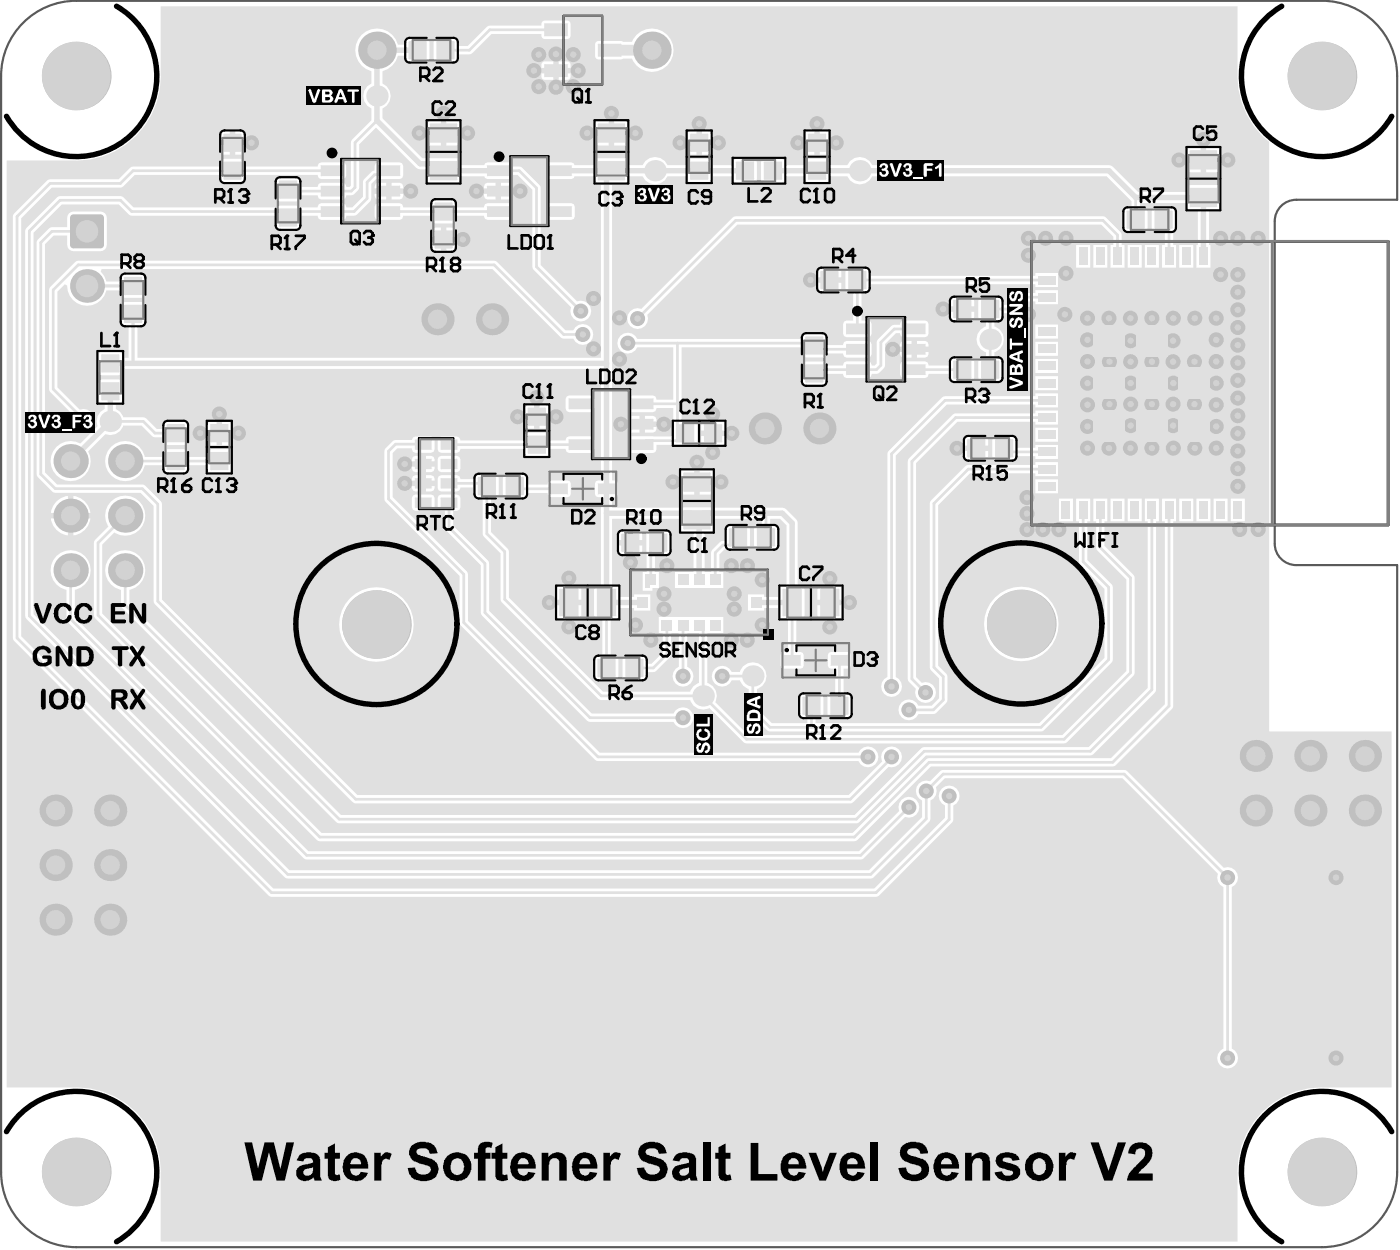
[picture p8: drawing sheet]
<svg xmlns="http://www.w3.org/2000/svg" width="217mm" height="194mm" viewBox="0 0 217 194" stroke-linecap="round" stroke-linejoin="round" font-family="sans-serif">
<path d="M3.6 3.5a11.6 11.6 0 0 1 8.2-3.4h193.1a11.7 11.7 0 0 1 11.6 11.7v19.2h-15.6a3.3 3.3 0 0 0-3.4 3.3v49.9a3.3 3.3 0 0 0 3.4 3.4h15.6v94a11.7 11.7 0 0 1-11.6 11.6h-193.1a11.7 11.7 0 0 1-11.6-11.6v-169.8a11.6 11.6 0 0 1 3.4-8.3z" fill="none" stroke="#5a5a5a" stroke-width=".34"/>
<g fill="#e0e0e0">
<path d="M182.7 50.4h2.8l2 2v2.8h-4.8z"/>
<path d="M24.9 1h166.9v10.8a12.8 12.8 0 0 0 4.9 10.2v91.3h19v55.2h-10.8a13 13 0 0 0-13.1 13.1v10.8h-166.9v-10.8a13 13 0 0 0-13.1-13.1h-10.8v-143.6h10.8a13 13 0 0 0 13.1-13.1zM67.4 6.1l-.2 .4v2.5a.6 .6 0 0 0 .6 .6h2.5a.6 .6 0 0 0 .6-.6v-.6h1.8l.5-.2 3-2.9h7.7a.61 .61 0 0 0 .5 .7h3.5a.53 .53 0 0 0 .5-.5v-1.8a.53 .53 0 0 0-.5-.5h-3.5a.59 .59 0 0 0-.5 .8h-8l-.5 .2-2.9 2.9h-1.6v-.6a.6 .6 0 0 0-.6-.6h-2.5zM92.4 6.5l-.2 .4v1.8a.53 .53 0 0 0 .6 .5h3.4l.4-.1h1.3a3.3 3.3 0 0 0 5.2 1.3 3.3 3.3 0 0 0 0-5.3 3.3 3.3 0 0 0-5.2 1.4h-1.3l-.4-.2h-3.4zM56 5.4a3.4 3.4 0 0 0 1.6 5.6v1.9a2.11 2.11 0 0 0-1.3 2 2.11 2.11 0 0 0 1.3 1.9v1.8l-3.2 3.2v7l-.2 .2h-.5l-.2-.5-.4-.2h-3.3l-.4 .2-.2 .5h-2.7v-.9a.6 .6 0 0 0-.6-.6h-2.5a.6 .6 0 0 0-.6 .6v2.5a.6 .6 0 0 0 .6 .6h2.5a.69 .69 0 0 0 .6-.9h2.7l.2 .5 .4 .1h3.3l.4-.1 .2-.5a1.67 1.67 0 0 0 2-1.3v-6.6l2.6-2.6 6.2 6.2 .6 .2h1.1v1.6a.58 .58 0 0 0 .6 .6h3.9a.58 .58 0 0 0 .6-.6v-.5h3.7l.2 .3 .3 .1h3.4l.4-.1 .1-.5h.8l2.3 2.3v12.2l6 6a1.62 1.62 0 0 0 1.3 2.2 1.62 1.62 0 0 0 1.8-1.8 1.62 1.62 0 0 0-2.2-1.3l-5.6-5.6v-12l-.2-.4-2.7-2.7-.4-.2h-1.1l-.1-.5-.4-.1h-3.4l-.3 .1-.2 .3h-3.7v-.5a.58 .58 0 0 0-.6-.6h-5.2l-6.2-6.2v-1.5a2.11 2.11 0 0 0 1.2-1.9 2.11 2.11 0 0 0-1.2-2v-1.9a3.4 3.4 0 0 0 2.4-2.4h1.2a.73 .73 0 0 0 .6 1h2.5a.6 .6 0 0 0 .6-.6v-2.5a.6 .6 0 0 0-.6-.6h-2.5a.7 .7 0 0 0-.6 1h-1.2a3.4 3.4 0 0 0-5.7-1.5zM86.6 9.5v1h1.8v-.5a.53 .53 0 0 0-.5-.5zM84.1 9.7l-.2 .3v.5h1.8v-1h-1.3zM86.6 11.4v1h1.3a.53 .53 0 0 0 .5-.6v-.4zM83.9 11.4v.4a.53 .53 0 0 0 .5 .6h1.3v-1zM69.2 18.7v1.5h2.1v-.9a.58 .58 0 0 0-.6-.6zM66.4 18.9l-.2 .4v.9h2.1v-1.5h-1.5zM95.2 18.7v1.5h2.1v-.9a.58 .58 0 0 0-.6-.6zM92.4 18.9l-.2 .4v.9h2.1v-1.5h-1.5zM127 20.3v1.4h1.5v-.8a.57 .57 0 0 0-.6-.6zM124.9 20.4l-.1 .5v.8h1.4v-1.4h-.9zM108.8 20.3v1.4h1.4v-.8a.57 .57 0 0 0-.6-.6zM106.7 20.4l-.2 .5v.8h1.4v-1.4h-.8zM36.5 20.3v1.4h1.4v-.8a.6 .6 0 0 0-.6-.6zM34.4 20.5l-.2 .4v.8h1.4v-1.4h-.8zM69.2 21v1.5h1.5a.59 .59 0 0 0 .6-.5v-1zM66.2 21v1a.59 .59 0 0 0 .6 .5h1.5v-1.5zM95.2 21v1.5h1.5a.58 .58 0 0 0 .6-.5v-1zM92.2 21v1a.58 .58 0 0 0 .6 .5h1.5v-1.5zM127 22.5v1.5h.9a.57 .57 0 0 0 .6-.6v-.9zM124.8 22.5v.9a.57 .57 0 0 0 .5 .6h.9v-1.5zM108.8 22.5v1.5h.8a.57 .57 0 0 0 .6-.6v-.9zM106.5 22.5v.9a.57 .57 0 0 0 .6 .6h.8v-1.5zM36.5 22.5v1.5h.8a.6 .6 0 0 0 .6-.6v-.9zM34.2 22.5v.9a.6 .6 0 0 0 .6 .6h.8v-1.5zM186.9 22.8v1.5h2.2v-.9a.58 .58 0 0 0-.6-.6zM184.1 23l-.2 .4v.9h2.2v-1.5h-1.6zM118.1 24.8l-.2 .4v2.5a.57 .57 0 0 0 .6 .6h2.5a.57 .57 0 0 0 .6-.6v-.4h3.2a.72 .72 0 0 0 .5 1h2.6a.57 .57 0 0 0 .6-.6v-.4h2.8a2.11 2.11 0 0 0 1.9 1.3 2.11 2.11 0 0 0 2-1.3h36.3l3.9 3.9v1h-.6a.6 .6 0 0 0-.6 .6v2.5a.6 .6 0 0 0 .6 .6h2.4a.6 .6 0 0 0 .6-.6v-2.5a.6 .6 0 0 0-.6-.6h-.6v-.7h7.3v.4a.58 .58 0 0 0 .6 .6h1.1v5.5h-.2v3.5h2.2v-3.5h-.2v-5.5h1.1a.58 .58 0 0 0 .6-.6v-2.6a.58 .58 0 0 0-.6-.6h-4a.58 .58 0 0 0-.6 .6v.4h-7.5l-3.9-3.9-.6-.2h-36.7a2.11 2.11 0 0 0-2-1.3 2.11 2.11 0 0 0-1.9 1.3h-2.8a.72 .72 0 0 0-.6-1h-2.6a.57 .57 0 0 0-.5 .6v.4h-3.2a.72 .72 0 0 0-.6-1h-2.5zM19 47l-.2 .4v2.5a.6 .6 0 0 0 .6 .6h.5v4.9h-1a.72 .72 0 0 0-.5-.9h-2.6a.58 .58 0 0 0-.6 .5v2.6a.58 .58 0 0 0 .6 .5h2.6a.57 .57 0 0 0 .5-.5v-.4h74.2v17.2h-.4l-.4 .2-.1 .3v1.7l.1 .3 .4 .1h.4v13.8h-.5a.58 .58 0 0 0-.5 .6v3.9a.58 .58 0 0 0 .5 .6h.7v5.7h-.6a.6 .6 0 0 0-.6 .7v2.4a.6 .6 0 0 0 .6 .6h2.5a.6 .6 0 0 0 .6-.6v-2.4a.6 .6 0 0 0-.6-.7h-.6v-5.7h.7a.58 .58 0 0 0 .6-.6v-1.1h2.4v.4h2.5v-2.5h-2.5v.4h-2.4v-1.1a.58 .58 0 0 0-.6-.6h-.4v-10.4h10.5v1.5a.58 .58 0 0 0 .6 .6h1.5v6.1h-2.9v2.5h7.5v-2.5h-.6v-2.7l.8-.8h3.3a.6 .6 0 0 0 .6-.6v-2.5a.6 .6 0 0 0-.6-.6h-2.5a.6 .6 0 0 0-.6 .6v1.8h-.5l-.4 .2-1.4 1.4v3.2h-1v-6.1h.8a.58 .58 0 0 0 .6-.6v-1.5h7.5v1h-.6a.6 .6 0 0 0-.6 .6v2.5a.6 .6 0 0 0 .6 .6h2.4a.6 .6 0 0 0 .6-.6v-2.5a.6 .6 0 0 0-.6-.6h-.6v-1h1.6l1 1v9.4h-.5a.58 .58 0 0 0-.6 .6v1.1h-2.4v-.4h-2.5v2.5h2.5v-.4h2.4v1.1a.58 .58 0 0 0 .6 .6h.7v5.1h-.7l-.3 .2-.1 .3v1.6l.1 .4 .3 .1h2.7l.3-.1 .1-.4v-1.6l-.1-.3-.3-.2h-.7v-5.1h.7a.58 .58 0 0 0 .6-.6v-3.9a.58 .58 0 0 0-.6-.6h-.5v-10.1l-2-2-11.6-.1-15.1 .1v-1.7h.4l.3-.1 .2-.3v-1.7l-.2-.3-.3-.2h-.4v-46h1.8a.58 .58 0 0 0 .6-.6v-.5h2.3a2.11 2.11 0 0 0 1.9 1.3 2.11 2.11 0 0 0 1.9-1.3h3.1a.72 .72 0 0 0 .6 1h2.5a.57 .57 0 0 0 .6-.6v-.4h3.4a.72 .72 0 0 0 .6 1h2.5a.57 .57 0 0 0 .6-.6v-2.5a.57 .57 0 0 0-.6-.6h-2.5a.58 .58 0 0 0-.6 .6v.4h-3.4a.72 .72 0 0 0-.6-1h-2.5a.57 .57 0 0 0-.6 .6v.4h-3.1a2.11 2.11 0 0 0-1.9-1.3 2.11 2.11 0 0 0-1.9 1.3h-2.3v-.5a.58 .58 0 0 0-.6-.6h-3.9a.58 .58 0 0 0-.6 .6v.5h-3.2l-.1-.3-.4-.1h-3.3l-.4 .1-.1 .4v1.5l.1 .4 .4 .1h3.3l.4-.1 .1-.3h3.2v.5a.67 .67 0 0 0 .9 .6v27h-71.8v-4.9h.6a.6 .6 0 0 0 .6-.6v-2.5a.6 .6 0 0 0-.6-.6h-2.5zM186.9 25.2v1.5h1.6a.58 .58 0 0 0 .6-.6v-.9zM183.9 25.2v.9a.58 .58 0 0 0 .6 .6h1.6v-1.5zM8.9 30.6l-4.8 4.7-.2 .5 .1 59.9 40.1 40.2 .5 .2h90.3l.5-.2 8.6-8.6 .2-.4v-2.9a1.6 1.6 0 0 0 .8-2l1.4-1.4h27.5l14.8 14.8a1.6 1.6 0 0 0 .9 2v25.1a1.62 1.62 0 0 0-.6 2.4 1.62 1.62 0 0 0 2.5 0 1.62 1.62 0 0 0-.6-2.4v-25.1a1.61 1.61 0 0 0 .8-2.1 1.61 1.61 0 0 0-2-.8l-15.2-15.2h-28.3l-.5 .2-1.6 1.6a1.61 1.61 0 0 0-2.1 .8 1.61 1.61 0 0 0 .9 2.1v2.6l-8.2 8.2h-89.8l-39.7-39.6v-59.1l4.4-4.4h8.8l1.6 1.5 .4 .2h22.4v1.5a.6 .6 0 0 0 .6 .6h2.5a.6 .6 0 0 0 .6-.6v-1.5h2.7l.2 .5 .4 .2h3.3l.4-.2 .2-.5h1.4l2.4-2.4v-2.5l.8-.8h3.6l.4-.1 .2-.4v-1.5l-.2-.4-.4-.1h-3.3l-.4 .1-.1 .4-.1 .7-.4 .2-1.3 1.4-.1 2.5-1.6 1.6h-.9l-.2-.5-.4-.1h-3.3l-.4 .1-.2 .5h-2.8l-.5-.2h-2.5l-.5 .2h-22.2l-1.6-1.5-.4-.2h-9.4zM7.3 28l-5.1 5.1-.2 .4v65.6l39.6 39.7 .5 .2h93.7l.4-.2 11.3-11.4 .2-.4v-2.2a1.62 1.62 0 0 0 .7-2.5 1.62 1.62 0 0 0-2.6 0 1.62 1.62 0 0 0 .6 2.5v1.9l-10.9 11h-93.1l-39.1-39.1v-64.8l4.7-4.7h10.6l.5-.2 1.8-1.8h13.3v.6a.6 .6 0 0 0 .6 .6h2.5a.6 .6 0 0 0 .6-.6v-.6h11.3l.2 .5 .4 .1h3.3l.4-.1 .2-.4v-1.5l-.2-.4-.4-.1h-3.3l-.4 .1-.2 .5h-11.3v-.6a.6 .6 0 0 0-.6-.6h-2.5a.6 .6 0 0 0-.6 .6v.6h-13.6l-.4 .2-1.8 1.8h-10.6zM60.7 28.3v.9h1.8l-.2-.7-.4-.2zM58.2 28.5l-.1 .7h1.7v-.9h-1.2zM77.6 28.3v.9h1.8l-.1-.7-.4-.2zM75.2 28.5l-.2 .7h1.8v-.9h-1.3zM77.6 30v.9h1.3l.4-.1 .1-.4v-.4zM75 30l.2 .8 .3 .1h1.3v-.9zM60.7 30v.9h1.2l.4-.1 .2-.4v-.4zM58.1 30l.1 .8 .4 .1h1.2v-.9zM58.2 31.6l-.1 .4v1.5l.1 .4 .4 .2h3.3l.4-.2 .2-.5h4.4v.6a.6 .6 0 0 0 .6 .6h2.5a.6 .6 0 0 0 .6-.6v-.6h4.4l.2 .5 .3 .2h3.4l.4-.2 .1-.4v-1.5l-.1-.4-.4-.1h-3.4l-.3 .1-.2 .5h-4.4v-.6a.6 .6 0 0 0-.6-.6h-2.5a.6 .6 0 0 0-.6 .6v.6h-4.4l-.2-.5-.4-.1h-3.3zM84.8 31.6l-.1 .4v1.5l.1 .4 .4 .2h3.3l.4-.2 .2-.4v-1.5l-.2-.4-.4-.1h-3.3zM69.2 35.3v1.4h1.4v-.8a.6 .6 0 0 0-.6-.6zM67.1 35.4l-.2 .5v.8h1.4v-1.4h-.8zM5.9 37.1l-.2 .5v36.1l2.6 2.6 13.5 .1 2 2v14.8l.2 .4 30.9 30.8 76.9 .1 .4-.2 5.5-5.5a1.61 1.61 0 0 0 2.1-1.5 1.61 1.61 0 0 0-2-1.6 1.61 1.61 0 0 0-1.1 2.3l-5.2 5.2h-76.1l-30.3-30.3v-14.8l-.2-.4-2.6-2.6h-13.5l-1.8-1.9v-35.3l1.3-1.4h2.1v1.5a.97 .97 0 0 0 1 .9h4.2a.97 .97 0 0 0 1-.9v-4.3a.97 .97 0 0 0-1-.9h-4.2a.97 .97 0 0 0-1 .9v1.5l-2.6 .1zM69.2 37.5v1.5h.8a.6 .6 0 0 0 .6-.7v-.8zM66.9 37.5v.8a.6 .6 0 0 0 .6 .7h.8v-1.5zM182.7 38v3.5h2.2v-3.5zM178.7 32.4l-.2 .4v2.5a.6 .6 0 0 0 .6 .6h1.4v2.1h-.4v3.5h2.2v-3.5h-.5v-2.2l.3-.3 .1-.2v-2.5a.6 .6 0 0 0-.6-.6h-2.5zM177.4 38v3.5h2.2v-3.5zM174.8 38v3.5h2.1v-3.5zM97.7 48.2a1.62 1.62 0 0 0 .8 2.7 1.62 1.62 0 0 0 1.8-2.1l14-14h56.4l1.8 1.9v1.3h-.4v3.5h2.2v-3.5h-.5v-1.6l-.2-.4-2.2-2.3-.5-.2h-56.9l-.4 .2-14.2 14.2-.6-.2-.6 .2zM169.4 38v3.5h2.2v-3.5zM166.8 38v3.5h2.1v-3.5zM129 41.5v1.5h1.4v-.9a.6 .6 0 0 0-.6-.6zM126.9 41.7l-.2 .4v.9h1.4v-1.5h-.8zM131.2 41.7l-.2 .4v2.5a.6 .6 0 0 0 .6 .6h.6v4.5h-1l-.4 .1-.1 .4v1.5l.1 .4 .4 .2h3.3l.4-.2 .2-.4v-1.5l-.2-.4-.4-.1h-1v-4.5h.6a.6 .6 0 0 0 .6-.6v-.6h25.7v.5h3.6v-2.2h-3.6v.4h-25.7v-.6a.6 .6 0 0 0-.6-.6h-2.5zM129 43.8v1.4h.8a.6 .6 0 0 0 .6-.6v-.8zM126.7 43.8v.8a.6 .6 0 0 0 .6 .6h.8v-1.4zM151.8 46.2l-.2 .4v2.5a.6 .6 0 0 0 .6 .6h.6v.9a2.09 2.09 0 0 0-1.5 2 2.09 2.09 0 0 0 1.5 2v.8h-.6a.6 .6 0 0 0-.6 .6v2.5a.6 .6 0 0 0 .6 .6h2.5a.6 .6 0 0 0 .6-.6v-2.5a.6 .6 0 0 0-.6-.6h-.6v-.8a2.09 2.09 0 0 0 1.5-2 2.09 2.09 0 0 0-1.5-2v-.9h.6a.6 .6 0 0 0 .6-.6v-.6h1.2l1.9-1.8h2v.4h3.6v-2.1h-3.6v.4l-2.6 .1-1.8 1.7h-.7v-.6a.6 .6 0 0 0-.6-.6h-2.5zM149.5 46v1.5h1.5v-.9a.6 .6 0 0 0-.6-.6zM147.5 46.2l-.2 .4v.9h1.4v-1.5h-.8zM149.5 48.3v1.4h.9a.6 .6 0 0 0 .6-.6v-.8zM147.3 48.3v.8a.6 .6 0 0 0 .6 .6h.8v-1.4zM124.5 56.2l-.2 .4v2.5a.6 .6 0 0 0 .6 .6h2.5a.6 .6 0 0 0 .6-.6v-1.2h2.7l.1 .5 .4 .2h3.3l.4-.2 .2-.5h.7a1.87 1.87 0 0 0 1.4-1.3v-3.3l1.6-1.7h.7l.1 .5 .4 .2h3.3l.4-.2 .2-.4v-1.5l-.2-.4-.4-.1h-3.3l-.4 .1-.1 .5h-.9l-.5 .2-2.2 2.3v3.5l-.3 .3h-.5l-.2-.5-.4-.1h-3.3l-.4 .1-.1 .5h-2.7a.6 .6 0 0 0-.6-.6h-2.5zM160.4 50.3v2.2h3.6v-2.2zM11.7 40.6l-3.9 3.9-.2 .4v15.4l.2 .4 3.6 3.7a1.62 1.62 0 0 0 1.3 2.2 1.62 1.62 0 0 0 1.9-1.8 1.62 1.62 0 0 0-2.2-1.3l-3.5-3.5v-14.8l1.1-1.1 .4 .1a3.1 3.1 0 0 0 2.7 3.2 3.1 3.1 0 0 0 3.4-2.4h2.3v.5a.6 .6 0 0 0 .6 .7h2.5a.6 .6 0 0 0 .6-.7v-2.4a.6 .6 0 0 0-.6-.6h-2.5a.6 .6 0 0 0-.6 .6v.5h-2.3a2.85 2.85 0 0 0-.9-1.5l.1-.4h60.6l10.6 10.6 .5 .2h1.4a1.62 1.62 0 0 0 2.5 .6 1.62 1.62 0 0 0 0-2.6 1.62 1.62 0 0 0-2.5 .7h-1.2l-10.6-10.6-.4-.2h-64.5zM142.1 52.8v.9h1.8l-.2-.7-.4-.2zM139.6 53l-.1 .7h1.8v-.9h-1.3zM160.4 53v2.1h3.6v-2.1zM142.1 54.5v.9h1.2l.4-.1 .2-.4v-.4zM139.5 54.5l.1 .8 .4 .1h1.3v-.9zM96.1 52a1.62 1.62 0 0 0 .3 2.5 1.62 1.62 0 0 0 2.4-.7h5.5v8.1h-2.6l-.1-.5-.4-.1h-3.3l-.4 .1-.2 .4v1.5l.2 .4 .4 .2h3.3l.4-.2 .1-.5h2.6v4.4h-6.4l-.4 .2-.2 .3v1.5l.2 .4 .4 .2h3.3l.4-.2 .1-.4v-.7l5.7 .1a.57 .57 0 0 0 .6-.6v-2.5a.57 .57 0 0 0-.6-.6h-1.8v-11.5h18.7v1a.6 .6 0 0 0 .6 .6h2.5a.6 .6 0 0 0 .6-.6h2.7l.1 .5 .4 .1h3.3l.4-.1 .2-.4v-1.5l-.2-.4-.4-.2h-3.3l-.4 .2-.1 .5h-2.7v-1.2a.6 .6 0 0 0-.6-.6h-2.5a.65 .65 0 0 0-.6 .8h-25.5a1.61 1.61 0 0 0-2.7-.5zM139.6 56.1l-.1 .4v1.5l.1 .4 .4 .2h3.3l.4-.2 .2-.5h3.4v.6a.6 .6 0 0 0 .6 .6h2.5a.6 .6 0 0 0 .6-.6v-2.5a.6 .6 0 0 0-.6-.6h-2.5a.6 .6 0 0 0-.6 .6v.6h-3.4l-.2-.5-.4-.1h-3.3zM160.4 55.6v2.2h3.6v-2.2zM160.4 58.3v2.2h3.6v-2.2zM146 61.6l-8.3 8.3-.2 .4v34.6a1.62 1.62 0 0 0-.6 2.5 1.62 1.62 0 0 0 2.5 0 1.62 1.62 0 0 0-.6-2.5v-34.3l7.9-7.9h13.7v.4h3.6v-2.2h-3.6v.5h-13.9zM87.8 61.4l-.1 .4v1.5l.1 .4 .4 .2h3.3l.4-.2 .2-.4v-1.5l-.2-.4-.4-.1h-3.3zM147.7 64.2l-6.8 6.8-.2 .5v33.7l.2 .4 1 1.1a1.62 1.62 0 0 0 1.3 2.2 1.62 1.62 0 0 0 1.8-1.8 1.62 1.62 0 0 0-2.2-1.3l-.8-.9v-33.1l6.4-6.5h12v.5h3.6v-2.2h-3.6v.4h-12.3zM83.6 62.7v1.4h1.4v-.8a.58 .58 0 0 0-.5-.6zM81.5 62.9l-.2 .4v.8h1.5v-1.4h-.9zM99.9 64.4v.9h1.8l-.1-.7-.4-.2zM97.5 64.6l-.2 .7h1.8v-.9h-1.2zM83.6 65v1.4h.9a.58 .58 0 0 0 .5-.6v-.8zM81.3 65v.8a.57 .57 0 0 0 .6 .6h.9v-1.4zM34.4 65.3v1.4h1.4v-.9a.57 .57 0 0 0-.5-.5zM32.3 65.4l-.2 .4v.9h1.5v-1.4h-.9zM110.9 65.3v1.4h1.5v-.8a.57 .57 0 0 0-.6-.6zM108.8 65.5l-.1 .4v.8h1.4v-1.4h-.9zM99.9 66.2v.8h1.3l.4-.1 .1-.4v-.3zM97.3 66.2l.2 .7 .4 .1h1.2v-.8zM68 67.8l-.2 .4v1.4l.2 .4 .4 .2h2.4l.4-.2 .1-.5h10v.7a.57 .57 0 0 0 .6 .5h2.6a.58 .58 0 0 0 .5-.5v-.7h2.7l.1 .5 .4 .2h3.3l.4-.2 .2-.4v-1.5l-.2-.3-.4-.2h-3.3l-.4 .2-.1 .4h-2.7v-.6a.58 .58 0 0 0-.5-.5h-2.6a.57 .57 0 0 0-.6 .5v.6h-10l-.1-.4-.4-.2h-2.4zM160.4 66.3v2.1h3.6v-2.1zM34.4 67.5v1.5h.9a.58 .58 0 0 0 .5-.6v-.9zM32.1 67.5v.9a.58 .58 0 0 0 .6 .6h.9v-1.5zM15.4 59l-.2 .4v2.5a.58 .58 0 0 0 .6 .6h.4v.9a2.09 2.09 0 0 0-1.1 2.7l-2.7 2.6a3.1 3.1 0 0 0-4.5 2.2 3.1 3.1 0 0 0 3.6 3.6 3.1 3.1 0 0 0 2.2-4.6l2.6-2.6a2.07 2.07 0 0 0 2.8-1.4h2.8l1.9 1.8 1.6 .1v.6a.6 .6 0 0 0 .6 .6h2.5a.6 .6 0 0 0 .6-.6v-2.5a.6 .6 0 0 0-.6-.6h-2.5a.6 .6 0 0 0-.6 .6v.6h-1.1l-1.8-1.8-3.4-.1-.5-.8-.6-.4v-.9a.72 .72 0 0 0 .9-.6v-2.5a.57 .57 0 0 0-.5-.6h-2.6zM110.9 67.6v1.4h.9a.57 .57 0 0 0 .6-.6v-.8zM108.7 67.6v.8a.57 .57 0 0 0 .5 .6h.9v-1.4zM151.7 67.6v1.4h1.4v-.8a.6 .6 0 0 0-.6-.6zM149.6 67.8l-.2 .4v.8h1.5v-1.4h-.9zM60.8 68.4l-1 1.1-.2 .4v7.7l11.6 11.6 .1 7.5 20.9 21 .5 .2h40.3a1.62 1.62 0 0 0 2.5 .6 1.62 1.62 0 0 0 0-2.5 1.62 1.62 0 0 0-2.5 .6h-40.1l-20.4-20.4v-7.5l-11.6-11.7v-6.8l.7-.7h2.2l.2 .5 .4 .2h2.4l.4-.2 .2-.4v-1.4l-.2-.4-.4-.2h-2.4l-.4 .2-.2 .4h-2.5zM153.9 67.8l-.1 .4v2.5a.6 .6 0 0 0 .6 .6h2.5a.61 .61 0 0 0 .6-.6h2.9v.4h3.6v-2.2h-3.6v.5h-2.9v-1.2a.6 .6 0 0 0-.6-.6h-2.5zM151.7 69.9v1.4h.8a.6 .6 0 0 0 .6-.6v-.8zM149.4 69.9v.8a.6 .6 0 0 0 .6 .6h.9v-1.4zM66 70.6v.9h1.4l-.2-.7-.4-.2zM64 70.8l-.2 .7h1.4v-.9h-.8zM68 70.8l-.2 .4v1.4l.2 .4 .4 .2h2.4l.4-.2 .1-.4v-1.4l-.1-.4-.4-.2h-2.4zM66 72.3v.9h.8l.4-.2 .2-.4v-.3zM63.8 72.3l.2 .7 .4 .2h.8v-.9zM17.2 69.2a3.1 3.1 0 0 0 .7 5 3.1 3.1 0 0 0 4.5-2.1h3v.6a.6 .6 0 0 0 .6 .6h2.5a.6 .6 0 0 0 .6-.6v-.6h3v.6a.58 .58 0 0 0 .6 .6h2.6a.58 .58 0 0 0 .5-.6v-2.5a.57 .57 0 0 0-.5-.6h-2.6a.57 .57 0 0 0-.6 .6v.6h-3v-.6a.6 .6 0 0 0-.6-.6h-2.5a.6 .6 0 0 0-.6 .6v.6h-3a3.1 3.1 0 0 0-5.2-1.6zM149.6 72.2l-5.3 5.4-.2 .4v25.4l.2 .5 1.2 1.2v3.1l-1.1 1.1h-2.1a1.62 1.62 0 0 0-2.4-.6 1.62 1.62 0 0 0 0 2.6 1.62 1.62 0 0 0 2.4-.7h2.6l1.7-1.7 .2-.4v-3.9l-1.4-1.5v-24.8l4.9-5h10.1v.5h3.6v-2.2h-3.6v.4h-10.3zM68 73.8l-.2 .4v1.4l.2 .4 .4 .2h2.4l.4-.2 .1-.5h2.3v1.1a.61 .61 0 0 0 .6 .6h.6v5.7l2.8 2.8v7.4l15.1 15.2 .5 .2h13.8a2.05 2.05 0 0 0 2.9 1.2l5.3 5.3 .5 .2 49.5-.1 10.5-10.4 .1-.5v-14.7l-.1-.4-4.5-4.5v-3.8h.4v-3.5h-2.2v3.5h.5v4.1l.2 .4 4.4 4.5v14.2l-9.9 9.9h-48.7l-5.1-5.1a2.06 2.06 0 0 0-1.2-3v-7.7h2.5v-2.5h-10v2.5h.6v3l-1.7 1.7h-.8v-.5a.6 .6 0 0 0-.6-.7h-2.5a.6 .6 0 0 0-.6 .7v2.4a.6 .6 0 0 0 .6 .6h2.5a.6 .6 0 0 0 .6-.6v-.6h1.3l2.4-2.5 .1-3.5h1.2v5.2a1.62 1.62 0 0 0-.6 2.5 1.62 1.62 0 0 0 2.5 0 1.62 1.62 0 0 0-.6-2.5v-5.2h1.8v7.7a1.91 1.91 0 0 0-1.3 1.4h-13.6l-14.5-14.6-.1-7.4-2.7-2.8v-5.2h.6a.6 .6 0 0 0 .6-.6v-2.5a.6 .6 0 0 0-.6-.6h-2.5a.63 .63 0 0 0-.6 .7h-2.3l-.1-.4-.4-.2h-2.4zM108.4 72.8v1.5h2.2v-.9a.58 .58 0 0 0-.6-.6zM105.6 72.9l-.2 .5v.9h2.2v-1.5h-1.6zM66 73.6v.9h1.4l-.2-.7-.4-.2zM64 73.8l-.2 .7h1.4v-.9h-.8zM66 75.3v.9h.8l.4-.2 .2-.4v-.3zM63.8 75.3l.2 .7 .4 .2h.8v-.9zM160.4 74.3v2.1h3.6v-2.1zM108.4 75.1v1.5h1.6a.58 .58 0 0 0 .6-.6v-.9zM105.4 75.1v.9a.58 .58 0 0 0 .6 .6h1.6v-1.5zM78.1 73.6l-.2 .5v2.5a.6 .6 0 0 0 .6 .6h2.5a.63 .63 0 0 0 .6-.8h3.3l.1 .5 .3 .1h2.7l.3-.1 .2-.3v-1.7l-.2-.3-.3-.2h-2.7l-.3 .2-.1 .5h-3.3v-1a.6 .6 0 0 0-.6-.6h-2.5zM64 76.8l-.2 .4v1.4l.2 .4 .4 .1h2.4l.4-.1 .2-.4v-1.4l-.2-.4-.4-.2h-2.4zM11.4 76.8v2.7h2.6a2.99 2.99 0 0 0-2.6-2.7zM8.7 77.7l-.4 .6-.4 1.2h2.6v-2.7l-1.1 .4zM190.7 77.3v3.5h2.2v-3.5zM188.1 77.3v3.5h2.1v-3.5zM185.4 77.3v3.5h2.2v-3.5zM182.7 77.3v3.5h2.2v-3.5zM174.8 77.3v3.5h2.1v-3.5zM172.1 77.3v3.5h2.2v-3.5zM164.1 77.3v3.5h2.2v-3.5zM7.9 80.3a2.99 2.99 0 0 0 2.6 2.7v-2.7zM11.4 80.3v2.7a2.99 2.99 0 0 0 2.6-2.7zM98.1 82.3v1.4h1.4v-.8a.6 .6 0 0 0-.6-.6zM96 82.4l-.2 .5v.8h1.5v-1.4h-.9zM98.1 84.5v1.4h.8a.6 .6 0 0 0 .6-.6v-.8zM95.8 84.5v.8a.6 .6 0 0 0 .6 .6h.9v-1.4zM100.3 82.4l-.1 .5v5.7h-.6v2.9h1.5v-.4h1v-2.5h-.6v-2.7h1.7a.6 .6 0 0 0 .7-.6v-2.4a.6 .6 0 0 0-.7-.6h-2.4zM88.6 90.8v2.1h1.5v-1.5a.58 .58 0 0 0-.6-.6zM86.4 91l-.2 .4v1.5h1.5v-2.1h-.9zM129 90.8v2.1h1.5v-1.5a.58 .58 0 0 0-.6-.6zM126.8 91l-.1 .4v1.5h1.5v-2.1h-1zM129 93.8v2.1h.9a.58 .58 0 0 0 .6-.6v-1.5zM126.7 93.8v1.5a.58 .58 0 0 0 .5 .6h1v-2.1zM88.6 93.8v2.1h.9a.58 .58 0 0 0 .6-.6v-1.5zM86.2 93.8v1.5a.58 .58 0 0 0 .6 .6h.9v-2.1zM152.5 96.7a5.8 5.8 0 0 0 11.5 0 5.8 5.8 0 0 0-11.5 0zM52.6 96.8a5.8 5.8 0 0 0 11.5 0 5.8 5.8 0 0 0-11.5 0zM128.4 101.2l-.1 .3v1.6l.1 .4 .4 .1h.6v3.9h-.6a.6 .6 0 0 0-.6 .6v2.5a.6 .6 0 0 0 .6 .6h2.5a.6 .6 0 0 0 .6-.6v-2.5a.6 .6 0 0 0-.6-.6h-.6v-3.9h.7l.3-.1 .2-.4v-1.6l-.2-.3-.3-.2h-2.6zM110.8 103.6a1.62 1.62 0 0 0 .2 2.5 1.62 1.62 0 0 0 2.4-.7h1.3a1.92 1.92 0 0 0 1.3 1.3l.1 3.6 2.8 2.9 .4 .1h42.3l10.8-10.8v-11.8l-3.9-3.9v-6h.4v-3.5h-2.1v3.5h.4v6.2l.2 .5 3.8 3.8v10.6l-10.1 10.1h-34.7v-.8h.6a.6 .6 0 0 0 .6-.6v-2.5a.6 .6 0 0 0-.6-.6h-2.5a.6 .6 0 0 0-.6 .6v2.5a.6 .6 0 0 0 .6 .6h.6v.8h-5.5l-2.3-2.2v-3.1a2.11 2.11 0 0 0 .9-3.5 2.11 2.11 0 0 0-3.5 .9h-1.3a1.61 1.61 0 0 0-2.6-.5zM68 76.8l-.2 .4v1.4l.2 .4 .4 .1h.5l.1 2.9 5.5 5.6 .1 7.6 16.4 16.5 .4 .2h13a1.62 1.62 0 0 0 2.4 .6 1.62 1.62 0 0 0 0-2.6 1.62 1.62 0 0 0-2.4 .7h-12.7l-15.9-16-.1-7.6-5.5-5.5v-2.4h.6l.4-.1 .1-.4v-1.4l-.1-.4-.4-.2h-2.4zM17.2 86.2a3.1 3.1 0 0 0 1.6 5.2v2.3l.1 .5 33.4 33.3 80.4 .1 .5-.2 10.3-10.4h25.7l9.8-9.7 .2-.4v-26.1h.4v-3.5h-2.2v3.5h.5v25.8l-9.2 9.2h-25.7l-10.6 10.5h-79.6l-32.8-32.8v-2.1a3.1 3.1 0 0 0 2.1-4.5 3.1 3.1 0 0 0-4.9-.7zM8.7 86.2a3.1 3.1 0 0 0 1.6 5.2v4.5l.2 .5 36.8 36.7 86.1 .1 .4-.2 6.5-6.4a1.62 1.62 0 0 0 2.2-1.3 1.62 1.62 0 0 0-1.9-1.8 1.62 1.62 0 0 0-1.3 2.2l-6.2 6.2h-85.3l-36.2-36.2v-4.3a3.1 3.1 0 0 0 2.1-4.5 3.1 3.1 0 0 0-5-.7zM17.2 77.7a3.1 3.1 0 0 0-.4 3.9l-2.1 2-.2 .5v11.2l.2 .5 34.4 34.4 .5 .1h82.8l.5-.1 11.4-11.4 28.4-.1 8.9-8.9 .2-.4v-28.6h.5v-3.5h-2.2v3.5h.4v28.3l-8.3 8.4h-28.5l-11.6 11.6h-82.3l-34-34v-10.7l1.9-1.9a3.1 3.1 0 0 0 4.2-.7 3.1 3.1 0 0 0-.5-4.3 3.1 3.1 0 0 0-4.2 .2z"/>
<circle cx="10.9" cy="71.4" r=".42"/>
</g>
<path d="M8.1 35.8h5.4M43.7 32.8l.9 .9 1-.9M44.6 29.4l.3 .2M56.9 28.2v2.6l-2 2M60.3 26.5l-.7 .6h-1.6M22.1 75.7l2.4 2.4M22.2 65.3l1.8 1.8M61.3 68.8h4.2M69.6 77.9v3.8M75.4 82.7l2.8 2.8" fill="none" stroke="#e0e0e0" stroke-width=".42"/>
<path d="M58.4 14.9v3.8" fill="none" stroke="#e0e0e0" stroke-width=".84"/>
<circle cx="77.2" cy="26.5" r=".42" fill="#e0e0e0"/>
<path d="M77.2 26.5h3.3" fill="none" stroke="#e0e0e0" stroke-width=".42"/>
<circle cx="94" cy="93.4" r=".42" fill="#e0e0e0"/>
<path d="M94 75.7v3.8" fill="none" stroke="#e0e0e0" stroke-width=".84"/>
<path d="M98.3 103.5h2.9" fill="none" stroke="#e0e0e0" stroke-width=".42"/>
<circle cx="99.5" cy="93.4" r=".42" fill="#e0e0e0"/>
<path d="M105 62.6v3.3l1.2 1.2-1.2 1.2M103.4 96.8v4.6M111.9 104.8h.1" fill="none" stroke="#e0e0e0" stroke-width=".42"/>
<circle cx="109" cy="107.8" r=".21" fill="#e0e0e0"/>
<path d="M125.8 53.2l1 .9M126.8 57.3l-.6 .6M136.5 56.6l-.7 .7M141.7 51h-3.1l-2.1 2M114.4 83.3l-1.2 1.2h-1.2l-1.2 1.1M116.7 110l2.6 2.7M116.7 104.7l-.1 .1M125.8 109.4v3.3M138.3 117.3h.2M144.7 103.4l1.5 1.4v3.7M146.2 119.9l-2.5 2.5M147.1 123.3v3.7" fill="none" stroke="#e0e0e0" stroke-width=".42"/>
<path d="M118.7 79.5h2.5" fill="none" stroke="#e0e0e0" stroke-width=".84"/>
<g fill="#e0e0e0">
<circle cx="143.4" cy="107.3" r=".21"/>
<circle cx="153.5" cy="57.3" r=".21"/>
<circle cx="162.2" cy="70" r=".21"/>
</g>
<g fill="none" stroke="#e0e0e0" stroke-width=".42">
<path d="M58.4 18.7l-3.4 3.4v6.9M69 7.8h3.7M58 27.1l-1.1 1.1M173.2 36.4v3.3M181.2 34.9v4.8M12.1 41l-3.9 3.9v15.4M162.2 46.1h-4.1l-1.8 1.8M19.4 79.9l-4.2 4.2M60.2 69.9v7.4M75 74.9l.4 .4v7.4M79.8 75.3l.4 .4M156.2 70h6"/>
<path d="M94 93.4v10.1"/>
</g>
<circle cx="90" cy="48.2" r=".21" fill="#e0e0e0"/>
<g fill="none" stroke="#e0e0e0" stroke-width=".42">
<path d="M105 53.2v9.4M132.9 43.4v7.6M136.5 53v3.6M100.1 68.3l-.6 .6M118.7 79.5v3.8M100.9 84.9v5M105.8 96.8v8M109 97.5v10.3M110.8 85.6v4.3M122.8 93.4v8.9M116.7 104.7v5.3M130.1 102.3v7.1"/>
<path d="M143.5 122.6v4.3"/>
</g>
<circle cx="143.5" cy="122.6" r=".21" fill="#e0e0e0"/>
<g fill="none" stroke="#e0e0e0" stroke-width=".42">
<path d="M4.6 35.8v59.6M8.1 35.8l-1.8 1.8v35.9M9.3 31h9.4l1.7 1.8M18.6 28.4h-10.8l-5.2 5.1v65.3M83.1 29.1v12.2M170.9 34.2l2.3 2.2M180.3 34l.9 .9M153.5 47.9v9.4M8.2 60.3l4.7 4.7M8.6 75.7h13.5M17.1 65.3h5.1M24.5 78.1v15.1"/>
<path d="M138.2 70.3v36.1M141.3 71.5v33.7M144.7 78v25.4M167.9 79v8M170.5 79v5.9l4.7 4.6v14.7M178.5 79v27.9M181.2 79v30.4M10.9 88.4v7.5M15.2 84.1v11.2M19.4 88.4v5.3M71.9 89v7.5M75.2 87.3v7.6"/>
<path d="M78.2 85.5v7.4M171.8 91v11.2M146.2 108.5l-1.6 1.5M190.2 136v27.9"/>
</g>
<path d="M58.4 7.8v7.1M94 27.2v48.5M186.5 30.6v9.1M17.1 56.3h3.5M17.1 60.6v4.7M94 79.5v13.9M122.8 81.1v12.3" fill="none" stroke="#e0e0e0" stroke-width=".84"/>
<path d="M13.5 44.3h7.1" fill="none" stroke="#e0e0e0" stroke-width=".51"/>
<circle cx="34" cy="71.4" r=".21" fill="#e0e0e0"/>
<g fill="none" stroke="#e0e0e0" stroke-width=".42">
<path d="M51.4 32.8h3.5M55 29l-.6 .6h-3M60.3 32.8h16.9M87.4 51.8h2.9M141.7 57.3h7.4M153.5 47.9h2.8M27.2 71.4h6.8M61.3 68.8l-1.1 1.1M69.6 74.9h5.4M80.2 75.7h6.5M155.6 69.5l.6 .5M101.7 84.1l-.8 .8"/>
<path d="M108.3 96.8l.7 .7M111.9 104.8h4.7M119.3 112.7h6.5M140.8 110h3.8M141.3 105.2l2.1 2.1"/>
</g>
<path d="M65.1 25.4h2.6l1 1.1h8.5M86.9 26.5h14.6M94.8 26.5l-.8 .7M108.4 26.5h7.1M119.8 26.5h6.8M107 79.5l1.3 1.4M118.7 79.5h-9.7l-1 1M121.2 79.5l1.6 1.6M94 93.4h5.5M117.2 93.4h5.6" fill="none" stroke="#e0e0e0" stroke-width=".84"/>
<circle cx="176" cy="30.6" r=".42" fill="#e0e0e0"/>
<path d="M75.9 4.6l-3.2 3.2M9.3 31l-4.7 4.8M20.6 26.5l-2 1.9M80.5 26.5l2.6 2.6M176 30.6v3.4M83.1 41.3l6.9 6.9M6.3 73.5l2.3 2.2M60.2 77.3l11.7 11.7M69.6 81.7l5.6 5.6M78.2 92.9l15 14.9M103.4 101.4l-2.2 2.1" fill="none" stroke="#e0e0e0" stroke-width=".42"/>
<path d="M20.6 48.6v7.7" fill="none" stroke="#e0e0e0" stroke-width=".51"/>
<path d="M58.4 18.7l6.7 6.7M58.4 7.8h6.3" fill="none" stroke="#e0e0e0" stroke-width=".84"/>
<g fill="#e0e0e0">
<circle cx="94.5" cy="7.8" r=".84"/>
<circle cx="101" cy="7.8" r=".84"/>
</g>
<path d="M94.5 7.8h6.5" fill="none" stroke="#e0e0e0" stroke-width="1.7"/>
<g fill="none" stroke="#e0e0e0" stroke-width=".42">
<path d="M75.9 4.6h10.3M20.4 32.8h23.3M20.6 26.5h30.8M44.9 29.6h6.5M45.6 32.8h5.8M170.9 34.2h-56.9l-15.2 15.2M12.1 41h64.5l10.8 10.8M97.3 53.2h28.5M126.8 57.3h9M126.8 54.1h6.1M132.9 43.4h29.3M19.4 71.4h7.8"/>
<path d="M24 67.1h3.2M69.6 68.9h20.3M99.5 62.6h5.5M100.1 68.3h4.9M162.2 72.7h-12.1l-5.4 5.3M162.2 62h-15.7l-8.3 8.3M162.2 64.7h-14.1l-6.8 6.8M2.6 98.8l39.5 39.5h93.7l11.3-11.3M4.6 95.4l40 40.1h90.3l8.6-8.6M10.9 95.9l36.6 36.6h85.9l7.4-7.4M15.2 95.3l34.4 34.4h82.8l11.6-11.6h28.4l8.8-8.7M19.4 93.7l33.2 33.2h80.1l10.5-10.5h25.8l9.5-9.5"/>
<path d="M24.5 93.2l30.6 30.6h76.7l6.5-6.5M71.9 96.5l20.8 20.8h41.8M75.2 94.9l16.2 16.3h14.4M167.9 87l3.9 4M146.2 119.9h28l16 16.1M171.8 102.2l-10.5 10.5h-35.5M175.2 104.2l-10.3 10.3h-49.2l-6.7-6.7h-15.8"/>
</g>
<path d="M101.5 26.5h6.9M126.6 26.5h45.3l4.1 4.1h10.5M20.6 56.3h73.4M17.1 65.3l-6.2 6.1M94 79.5h13M108.3 80.9v9" fill="none" stroke="#e0e0e0" stroke-width=".84"/>
<circle cx="83.2" cy="61.6" r="1.17" fill="#c0c0c0"/>
<circle cx="83.2" cy="61.6" r=".5" fill="#d2d2d2"/>
<circle cx="80.2" cy="64.6" r="1.17" fill="#c0c0c0"/>
<circle cx="80.2" cy="64.6" r=".5" fill="#d2d2d2"/>
<circle cx="86.2" cy="64.6" r="1.17" fill="#c0c0c0"/>
<circle cx="86.2" cy="64.6" r=".5" fill="#d2d2d2"/>
<circle cx="110.4" cy="64.2" r="1.17" fill="#c0c0c0"/>
<circle cx="110.4" cy="64.2" r=".5" fill="#d2d2d2"/>
<circle cx="113.4" cy="67.1" r="1.17" fill="#c0c0c0"/>
<circle cx="113.4" cy="67.1" r=".5" fill="#d2d2d2"/>
<circle cx="110.4" cy="70.1" r="1.17" fill="#c0c0c0"/>
<circle cx="110.4" cy="70.1" r=".5" fill="#d2d2d2"/>
<circle cx="90.3" cy="51.8" r="1.17" fill="#c0c0c0"/>
<circle cx="90.3" cy="51.8" r=".5" fill="#d2d2d2"/>
<circle cx="90" cy="48.2" r="1.17" fill="#c0c0c0"/>
<circle cx="90" cy="48.2" r=".5" fill="#d2d2d2"/>
<circle cx="96" cy="49.3" r="1.17" fill="#c0c0c0"/>
<circle cx="96" cy="49.3" r=".5" fill="#d2d2d2"/>
<circle cx="190.2" cy="163.9" r="1.17" fill="#c0c0c0"/>
<circle cx="190.2" cy="163.9" r=".5" fill="#d2d2d2"/>
<circle cx="92" cy="54" r="1.17" fill="#c0c0c0"/>
<circle cx="92" cy="54" r=".5" fill="#d2d2d2"/>
<circle cx="96" cy="55.7" r="1.17" fill="#c0c0c0"/>
<circle cx="96" cy="55.7" r=".5" fill="#d2d2d2"/>
<circle cx="92" cy="46.3" r="1.17" fill="#c0c0c0"/>
<circle cx="92" cy="46.3" r=".5" fill="#d2d2d2"/>
<circle cx="98.8" cy="49.4" r="1.17" fill="#c0c0c0"/>
<circle cx="98.8" cy="49.4" r=".5" fill="#d2d2d2"/>
<circle cx="97.3" cy="53.2" r="1.17" fill="#c0c0c0"/>
<circle cx="97.3" cy="53.2" r=".5" fill="#d2d2d2"/>
<circle cx="12.9" cy="65" r="1.17" fill="#c0c0c0"/>
<circle cx="12.9" cy="65" r=".5" fill="#d2d2d2"/>
<circle cx="148.3" cy="69.5" r="1.17" fill="#c0c0c0"/>
<circle cx="148.3" cy="69.5" r=".5" fill="#d2d2d2"/>
<circle cx="96.2" cy="65.7" r="1.17" fill="#c0c0c0"/>
<circle cx="96.2" cy="65.7" r=".5" fill="#d2d2d2"/>
<circle cx="102.9" cy="65.7" r="1.17" fill="#c0c0c0"/>
<circle cx="102.9" cy="65.7" r=".5" fill="#d2d2d2"/>
<circle cx="111.9" cy="104.8" r="1.17" fill="#c0c0c0"/>
<circle cx="111.9" cy="104.8" r=".5" fill="#d2d2d2"/>
<circle cx="105.8" cy="111.2" r="1.17" fill="#c0c0c0"/>
<circle cx="105.8" cy="111.2" r=".5" fill="#d2d2d2"/>
<circle cx="134.5" cy="117.3" r="1.17" fill="#c0c0c0"/>
<circle cx="134.5" cy="117.3" r=".5" fill="#d2d2d2"/>
<circle cx="39" cy="22.1" r="1.17" fill="#c0c0c0"/>
<circle cx="39" cy="22.1" r=".5" fill="#d2d2d2"/>
<circle cx="147.1" cy="123.3" r="1.17" fill="#c0c0c0"/>
<circle cx="147.1" cy="123.3" r=".5" fill="#d2d2d2"/>
<circle cx="143.5" cy="122.6" r="1.17" fill="#c0c0c0"/>
<circle cx="143.5" cy="122.6" r=".5" fill="#d2d2d2"/>
<circle cx="182.7" cy="24.8" r="1.17" fill="#c0c0c0"/>
<circle cx="182.7" cy="24.8" r=".5" fill="#d2d2d2"/>
<circle cx="186.5" cy="21.6" r="1.17" fill="#c0c0c0"/>
<circle cx="186.5" cy="21.6" r=".5" fill="#d2d2d2"/>
<circle cx="190.3" cy="24.8" r="1.17" fill="#c0c0c0"/>
<circle cx="190.3" cy="24.8" r=".5" fill="#d2d2d2"/>
<circle cx="207" cy="163.9" r="1.17" fill="#c0c0c0"/>
<circle cx="207" cy="163.9" r=".5" fill="#d2d2d2"/>
<circle cx="207" cy="136" r="1.17" fill="#c0c0c0"/>
<circle cx="207" cy="136" r=".5" fill="#d2d2d2"/>
<circle cx="98.5" cy="20.6" r="1.17" fill="#c0c0c0"/>
<circle cx="98.5" cy="20.6" r=".5" fill="#d2d2d2"/>
<circle cx="86.2" cy="8.4" r="1.17" fill="#c0c0c0"/>
<circle cx="86.2" cy="8.4" r=".5" fill="#d2d2d2"/>
<circle cx="86.2" cy="13.5" r="1.17" fill="#c0c0c0"/>
<circle cx="86.2" cy="13.5" r=".5" fill="#d2d2d2"/>
<circle cx="83.5" cy="8.5" r="1.17" fill="#c0c0c0"/>
<circle cx="83.5" cy="8.5" r=".5" fill="#d2d2d2"/>
<circle cx="82.7" cy="10.9" r="1.17" fill="#c0c0c0"/>
<circle cx="82.7" cy="10.9" r=".5" fill="#d2d2d2"/>
<circle cx="89.6" cy="10.9" r="1.17" fill="#c0c0c0"/>
<circle cx="89.6" cy="10.9" r=".5" fill="#d2d2d2"/>
<circle cx="88.8" cy="8.5" r="1.17" fill="#c0c0c0"/>
<circle cx="88.8" cy="8.5" r=".5" fill="#d2d2d2"/>
<circle cx="83.5" cy="13.4" r="1.17" fill="#c0c0c0"/>
<circle cx="83.5" cy="13.4" r=".5" fill="#d2d2d2"/>
<circle cx="88.8" cy="13.4" r="1.17" fill="#c0c0c0"/>
<circle cx="88.8" cy="13.4" r=".5" fill="#d2d2d2"/>
<circle cx="94.7" cy="17.6" r="1.17" fill="#c0c0c0"/>
<circle cx="94.8" cy="17.6" r=".5" fill="#d2d2d2"/>
<circle cx="91" cy="20.6" r="1.17" fill="#c0c0c0"/>
<circle cx="91" cy="20.6" r=".5" fill="#d2d2d2"/>
<circle cx="143.4" cy="107.3" r="1.17" fill="#c0c0c0"/>
<circle cx="143.4" cy="107.3" r=".5" fill="#d2d2d2"/>
<circle cx="105.8" cy="104.8" r="1.17" fill="#c0c0c0"/>
<circle cx="105.8" cy="104.8" r=".5" fill="#d2d2d2"/>
<circle cx="71.7" cy="37.1" r="1.17" fill="#c0c0c0"/>
<circle cx="71.7" cy="37.1" r=".5" fill="#d2d2d2"/>
<circle cx="138.2" cy="117.3" r="1.17" fill="#c0c0c0"/>
<circle cx="138.2" cy="117.3" r=".5" fill="#d2d2d2"/>
<circle cx="140.8" cy="125.1" r="1.17" fill="#c0c0c0"/>
<circle cx="140.8" cy="125.1" r=".5" fill="#d2d2d2"/>
<circle cx="80.6" cy="29.6" r="1.17" fill="#c0c0c0"/>
<circle cx="80.6" cy="29.6" r=".5" fill="#d2d2d2"/>
<circle cx="140.8" cy="110" r="1.17" fill="#c0c0c0"/>
<circle cx="140.8" cy="110" r=".5" fill="#d2d2d2"/>
<circle cx="138.2" cy="106.4" r="1.17" fill="#c0c0c0"/>
<circle cx="138.2" cy="106.4" r=".5" fill="#d2d2d2"/>
<circle cx="104.3" cy="74.7" r="1.17" fill="#c0c0c0"/>
<circle cx="104.3" cy="74.7" r=".5" fill="#d2d2d2"/>
<circle cx="36.9" cy="67.1" r="1.17" fill="#c0c0c0"/>
<circle cx="36.9" cy="67.1" r=".5" fill="#d2d2d2"/>
<circle cx="34" cy="64.2" r="1.17" fill="#c0c0c0"/>
<circle cx="34" cy="64.2" r=".5" fill="#d2d2d2"/>
<circle cx="31" cy="67.1" r="1.17" fill="#c0c0c0"/>
<circle cx="31" cy="67.1" r=".5" fill="#d2d2d2"/>
<circle cx="111.3" cy="22.1" r="1.17" fill="#c0c0c0"/>
<circle cx="111.3" cy="22.1" r=".5" fill="#d2d2d2"/>
<circle cx="108.4" cy="19.2" r="1.17" fill="#c0c0c0"/>
<circle cx="108.4" cy="19.2" r=".5" fill="#d2d2d2"/>
<circle cx="105.4" cy="22.1" r="1.17" fill="#c0c0c0"/>
<circle cx="105.4" cy="22.1" r=".5" fill="#d2d2d2"/>
<circle cx="129.6" cy="22.1" r="1.17" fill="#c0c0c0"/>
<circle cx="129.6" cy="22.1" r=".5" fill="#d2d2d2"/>
<circle cx="126.6" cy="19.2" r="1.17" fill="#c0c0c0"/>
<circle cx="126.6" cy="19.2" r=".5" fill="#d2d2d2"/>
<circle cx="123.7" cy="22.1" r="1.17" fill="#c0c0c0"/>
<circle cx="123.7" cy="22.1" r=".5" fill="#d2d2d2"/>
<circle cx="125.6" cy="43.4" r="1.17" fill="#c0c0c0"/>
<circle cx="125.6" cy="43.4" r=".5" fill="#d2d2d2"/>
<circle cx="62.7" cy="74.9" r="1.17" fill="#c0c0c0"/>
<circle cx="62.7" cy="74.9" r=".5" fill="#d2d2d2"/>
<circle cx="62.7" cy="71.9" r="1.17" fill="#c0c0c0"/>
<circle cx="62.7" cy="71.9" r=".5" fill="#d2d2d2"/>
<circle cx="72.5" cy="20.6" r="1.17" fill="#c0c0c0"/>
<circle cx="72.5" cy="20.6" r=".5" fill="#d2d2d2"/>
<circle cx="65" cy="20.6" r="1.17" fill="#c0c0c0"/>
<circle cx="65" cy="20.6" r=".5" fill="#d2d2d2"/>
<circle cx="68.7" cy="17.6" r="1.17" fill="#c0c0c0"/>
<circle cx="68.7" cy="17.6" r=".5" fill="#d2d2d2"/>
<circle cx="73.8" cy="29.6" r="1.17" fill="#c0c0c0"/>
<circle cx="73.8" cy="29.6" r=".5" fill="#d2d2d2"/>
<circle cx="63.6" cy="29.6" r="1.17" fill="#c0c0c0"/>
<circle cx="63.7" cy="29.6" r=".5" fill="#d2d2d2"/>
<circle cx="165" cy="48.7" r="1.17" fill="#c0c0c0"/>
<circle cx="165" cy="48.7" r=".5" fill="#d2d2d2"/>
<circle cx="190.2" cy="136" r="1.17" fill="#c0c0c0"/>
<circle cx="190.2" cy="136" r=".5" fill="#d2d2d2"/>
<circle cx="88.2" cy="97.1" r="1.17" fill="#c0c0c0"/>
<circle cx="88.2" cy="97.1" r=".5" fill="#d2d2d2"/>
<circle cx="100.9" cy="99.2" r="1.17" fill="#c0c0c0"/>
<circle cx="100.9" cy="99.2" r=".5" fill="#d2d2d2"/>
<circle cx="102.9" cy="94.4" r="1.17" fill="#c0c0c0"/>
<circle cx="102.9" cy="94.4" r=".5" fill="#d2d2d2"/>
<circle cx="102.9" cy="92" r="1.17" fill="#c0c0c0"/>
<circle cx="102.9" cy="92" r=".5" fill="#d2d2d2"/>
<circle cx="108" cy="71.6" r="1.17" fill="#c0c0c0"/>
<circle cx="108" cy="71.6" r=".5" fill="#d2d2d2"/>
<circle cx="115.8" cy="99.2" r="1.17" fill="#c0c0c0"/>
<circle cx="115.8" cy="99.2" r=".5" fill="#d2d2d2"/>
<circle cx="113.3" cy="99.2" r="1.17" fill="#c0c0c0"/>
<circle cx="113.3" cy="99.2" r=".5" fill="#d2d2d2"/>
<circle cx="113.8" cy="94.4" r="1.17" fill="#c0c0c0"/>
<circle cx="113.8" cy="94.4" r=".5" fill="#d2d2d2"/>
<circle cx="113.8" cy="92" r="1.17" fill="#c0c0c0"/>
<circle cx="113.8" cy="92" r=".5" fill="#d2d2d2"/>
<circle cx="128.6" cy="97.1" r="1.17" fill="#c0c0c0"/>
<circle cx="128.6" cy="97.1" r=".5" fill="#d2d2d2"/>
<circle cx="146.1" cy="47.9" r="1.17" fill="#c0c0c0"/>
<circle cx="146.1" cy="47.9" r=".5" fill="#d2d2d2"/>
<circle cx="159.2" cy="77.1" r="1.17" fill="#c0c0c0"/>
<circle cx="159.2" cy="77.1" r=".5" fill="#d2d2d2"/>
<circle cx="159.2" cy="79.6" r="1.17" fill="#c0c0c0"/>
<circle cx="159.2" cy="79.6" r=".5" fill="#d2d2d2"/>
<circle cx="159.4" cy="36.9" r="1.17" fill="#c0c0c0"/>
<circle cx="159.4" cy="36.9" r=".5" fill="#d2d2d2"/>
<circle cx="159.4" cy="39.6" r="1.17" fill="#c0c0c0"/>
<circle cx="159.4" cy="39.6" r=".5" fill="#d2d2d2"/>
<circle cx="165.2" cy="36.9" r="1.17" fill="#c0c0c0"/>
<circle cx="165.2" cy="36.9" r=".5" fill="#d2d2d2"/>
<circle cx="191.8" cy="69.9" r="1.17" fill="#c0c0c0"/>
<circle cx="191.8" cy="69.9" r=".5" fill="#d2d2d2"/>
<circle cx="191.8" cy="72.6" r="1.17" fill="#c0c0c0"/>
<circle cx="191.8" cy="72.6" r=".5" fill="#d2d2d2"/>
<circle cx="191.8" cy="64.4" r="1.17" fill="#c0c0c0"/>
<circle cx="191.8" cy="64.4" r=".5" fill="#d2d2d2"/>
<circle cx="191.8" cy="67.1" r="1.17" fill="#c0c0c0"/>
<circle cx="191.8" cy="67.1" r=".5" fill="#d2d2d2"/>
<circle cx="191.8" cy="56.2" r="1.17" fill="#c0c0c0"/>
<circle cx="191.8" cy="56.2" r=".5" fill="#d2d2d2"/>
<circle cx="191.8" cy="58.9" r="1.17" fill="#c0c0c0"/>
<circle cx="191.8" cy="58.9" r=".5" fill="#d2d2d2"/>
<circle cx="191.8" cy="50.7" r="1.17" fill="#c0c0c0"/>
<circle cx="191.8" cy="50.7" r=".5" fill="#d2d2d2"/>
<circle cx="191.8" cy="53.5" r="1.17" fill="#c0c0c0"/>
<circle cx="191.8" cy="53.5" r=".5" fill="#d2d2d2"/>
<circle cx="191.8" cy="45.3" r="1.17" fill="#c0c0c0"/>
<circle cx="191.8" cy="45.3" r=".5" fill="#d2d2d2"/>
<circle cx="195" cy="36.9" r="1.17" fill="#c0c0c0"/>
<circle cx="195" cy="36.9" r=".5" fill="#d2d2d2"/>
<circle cx="191.8" cy="36.9" r="1.17" fill="#c0c0c0"/>
<circle cx="191.8" cy="36.9" r=".5" fill="#d2d2d2"/>
<circle cx="88.2" cy="89.6" r="1.17" fill="#c0c0c0"/>
<circle cx="88.2" cy="89.6" r=".5" fill="#d2d2d2"/>
<circle cx="103.3" cy="87.6" r="1.17" fill="#c0c0c0"/>
<circle cx="103.4" cy="87.6" r=".5" fill="#d2d2d2"/>
<circle cx="115.8" cy="87.6" r="1.17" fill="#c0c0c0"/>
<circle cx="115.8" cy="87.6" r=".5" fill="#d2d2d2"/>
<circle cx="113.3" cy="87.6" r="1.17" fill="#c0c0c0"/>
<circle cx="113.3" cy="87.6" r=".5" fill="#d2d2d2"/>
<circle cx="128.6" cy="89.6" r="1.17" fill="#c0c0c0"/>
<circle cx="128.6" cy="89.6" r=".5" fill="#d2d2d2"/>
<circle cx="159.2" cy="82.1" r="1.17" fill="#c0c0c0"/>
<circle cx="159.2" cy="82.1" r=".5" fill="#d2d2d2"/>
<circle cx="159.4" cy="48.7" r="1.17" fill="#c0c0c0"/>
<circle cx="159.4" cy="48.7" r=".5" fill="#d2d2d2"/>
<circle cx="164.1" cy="82.1" r="1.17" fill="#c0c0c0"/>
<circle cx="164.1" cy="82.1" r=".5" fill="#d2d2d2"/>
<circle cx="165.2" cy="42.4" r="1.17" fill="#c0c0c0"/>
<circle cx="165.2" cy="42.4" r=".5" fill="#d2d2d2"/>
<circle cx="171.9" cy="69.4" r="1.17" fill="#c0c0c0"/>
<circle cx="171.9" cy="69.4" r=".5" fill="#d2d2d2"/>
<circle cx="171.9" cy="62.6" r="1.17" fill="#c0c0c0"/>
<circle cx="171.9" cy="62.6" r=".5" fill="#d2d2d2"/>
<circle cx="171.9" cy="56" r="1.17" fill="#c0c0c0"/>
<circle cx="171.9" cy="56" r=".5" fill="#d2d2d2"/>
<circle cx="171.9" cy="49.3" r="1.17" fill="#c0c0c0"/>
<circle cx="171.9" cy="49.3" r=".5" fill="#d2d2d2"/>
<circle cx="178.5" cy="69.4" r="1.17" fill="#c0c0c0"/>
<circle cx="178.5" cy="69.4" r=".5" fill="#d2d2d2"/>
<circle cx="178.5" cy="62.6" r="1.17" fill="#c0c0c0"/>
<circle cx="178.5" cy="62.6" r=".5" fill="#d2d2d2"/>
<circle cx="178.5" cy="56" r="1.17" fill="#c0c0c0"/>
<circle cx="178.5" cy="56" r=".5" fill="#d2d2d2"/>
<circle cx="178.5" cy="49.3" r="1.17" fill="#c0c0c0"/>
<circle cx="178.5" cy="49.3" r=".5" fill="#d2d2d2"/>
<circle cx="185.2" cy="69.4" r="1.17" fill="#c0c0c0"/>
<circle cx="185.2" cy="69.4" r=".5" fill="#d2d2d2"/>
<circle cx="185.1" cy="62.6" r="1.17" fill="#c0c0c0"/>
<circle cx="185.1" cy="62.6" r=".5" fill="#d2d2d2"/>
<circle cx="185.1" cy="56" r="1.17" fill="#c0c0c0"/>
<circle cx="185.1" cy="56" r=".5" fill="#d2d2d2"/>
<circle cx="185.2" cy="49.3" r="1.17" fill="#c0c0c0"/>
<circle cx="185.2" cy="49.3" r=".5" fill="#d2d2d2"/>
<circle cx="195" cy="82" r="1.17" fill="#c0c0c0"/>
<circle cx="195" cy="82" r=".5" fill="#d2d2d2"/>
<circle cx="192.1" cy="82" r="1.17" fill="#c0c0c0"/>
<circle cx="192.1" cy="82" r=".5" fill="#d2d2d2"/>
<circle cx="191.8" cy="75.4" r="1.17" fill="#c0c0c0"/>
<circle cx="191.8" cy="75.4" r=".5" fill="#d2d2d2"/>
<circle cx="191.8" cy="61.7" r="1.17" fill="#c0c0c0"/>
<circle cx="191.8" cy="61.7" r=".5" fill="#d2d2d2"/>
<circle cx="191.8" cy="48" r="1.17" fill="#c0c0c0"/>
<circle cx="191.8" cy="48" r=".5" fill="#d2d2d2"/>
<circle cx="191.8" cy="42.5" r="1.17" fill="#c0c0c0"/>
<circle cx="191.8" cy="42.5" r=".5" fill="#d2d2d2"/>
<circle cx="98.5" cy="96.8" r="1.17" fill="#c0c0c0"/>
<circle cx="98.5" cy="96.8" r=".5" fill="#d2d2d2"/>
<circle cx="85.1" cy="93.4" r="1.17" fill="#c0c0c0"/>
<circle cx="85.1" cy="93.4" r=".5" fill="#d2d2d2"/>
<circle cx="97.7" cy="87.1" r="1.17" fill="#c0c0c0"/>
<circle cx="97.7" cy="87.1" r=".5" fill="#d2d2d2"/>
<circle cx="118.1" cy="96.8" r="1.17" fill="#c0c0c0"/>
<circle cx="118.1" cy="96.8" r=".5" fill="#d2d2d2"/>
<circle cx="131.6" cy="93.4" r="1.17" fill="#c0c0c0"/>
<circle cx="131.6" cy="93.4" r=".5" fill="#d2d2d2"/>
<circle cx="138.4" cy="54.1" r="1.17" fill="#c0c0c0"/>
<circle cx="138.3" cy="54.1" r=".5" fill="#d2d2d2"/>
<circle cx="162" cy="36.9" r="1.17" fill="#c0c0c0"/>
<circle cx="162" cy="36.9" r=".5" fill="#d2d2d2"/>
<circle cx="168.5" cy="66.1" r="1.17" fill="#c0c0c0"/>
<circle cx="168.5" cy="66.1" r=".5" fill="#d2d2d2"/>
<circle cx="175.2" cy="65.9" r="1.17" fill="#c0c0c0"/>
<circle cx="175.2" cy="65.9" r=".5" fill="#d2d2d2"/>
<circle cx="181.8" cy="65.9" r="1.17" fill="#c0c0c0"/>
<circle cx="181.8" cy="65.9" r=".5" fill="#d2d2d2"/>
<circle cx="188.5" cy="66.1" r="1.17" fill="#c0c0c0"/>
<circle cx="188.5" cy="66.1" r=".5" fill="#d2d2d2"/>
<circle cx="168.5" cy="59.4" r="1.17" fill="#c0c0c0"/>
<circle cx="168.5" cy="59.4" r=".5" fill="#d2d2d2"/>
<circle cx="175.2" cy="59.4" r="1.17" fill="#c0c0c0"/>
<circle cx="175.2" cy="59.4" r=".5" fill="#d2d2d2"/>
<circle cx="181.8" cy="59.4" r="1.17" fill="#c0c0c0"/>
<circle cx="181.8" cy="59.4" r=".5" fill="#d2d2d2"/>
<circle cx="188.5" cy="59.4" r="1.17" fill="#c0c0c0"/>
<circle cx="188.5" cy="59.4" r=".5" fill="#d2d2d2"/>
<circle cx="168.5" cy="52.7" r="1.17" fill="#c0c0c0"/>
<circle cx="168.5" cy="52.7" r=".5" fill="#d2d2d2"/>
<circle cx="175.2" cy="52.8" r="1.17" fill="#c0c0c0"/>
<circle cx="175.2" cy="52.8" r=".5" fill="#d2d2d2"/>
<circle cx="181.8" cy="52.8" r="1.17" fill="#c0c0c0"/>
<circle cx="181.8" cy="52.8" r=".5" fill="#d2d2d2"/>
<circle cx="188.5" cy="52.7" r="1.17" fill="#c0c0c0"/>
<circle cx="188.5" cy="52.7" r=".5" fill="#d2d2d2"/>
<circle cx="189.2" cy="36.9" r="1.17" fill="#c0c0c0"/>
<circle cx="189.2" cy="36.9" r=".5" fill="#d2d2d2"/>
<circle cx="118.1" cy="89.9" r="1.17" fill="#c0c0c0"/>
<circle cx="118.1" cy="89.9" r=".5" fill="#d2d2d2"/>
<circle cx="111.7" cy="74.7" r="1.17" fill="#c0c0c0"/>
<circle cx="111.7" cy="74.7" r=".5" fill="#d2d2d2"/>
<circle cx="161.6" cy="82.1" r="1.17" fill="#c0c0c0"/>
<circle cx="161.6" cy="82.1" r=".5" fill="#d2d2d2"/>
<circle cx="168.5" cy="69.4" r="1.17" fill="#c0c0c0"/>
<circle cx="168.5" cy="69.4" r=".5" fill="#d2d2d2"/>
<circle cx="175.2" cy="69.4" r="1.17" fill="#c0c0c0"/>
<circle cx="175.2" cy="69.4" r=".5" fill="#d2d2d2"/>
<circle cx="181.8" cy="69.4" r="1.17" fill="#c0c0c0"/>
<circle cx="181.8" cy="69.4" r=".5" fill="#d2d2d2"/>
<circle cx="188.5" cy="69.4" r="1.17" fill="#c0c0c0"/>
<circle cx="188.5" cy="69.4" r=".5" fill="#d2d2d2"/>
<circle cx="168.5" cy="62.7" r="1.17" fill="#c0c0c0"/>
<circle cx="168.5" cy="62.7" r=".5" fill="#d2d2d2"/>
<circle cx="175.2" cy="62.6" r="1.17" fill="#c0c0c0"/>
<circle cx="175.2" cy="62.6" r=".5" fill="#d2d2d2"/>
<circle cx="181.8" cy="62.6" r="1.17" fill="#c0c0c0"/>
<circle cx="181.8" cy="62.6" r=".5" fill="#d2d2d2"/>
<circle cx="188.5" cy="62.7" r="1.17" fill="#c0c0c0"/>
<circle cx="188.5" cy="62.7" r=".5" fill="#d2d2d2"/>
<circle cx="168.5" cy="56" r="1.17" fill="#c0c0c0"/>
<circle cx="168.5" cy="56" r=".5" fill="#d2d2d2"/>
<circle cx="175.2" cy="56" r="1.17" fill="#c0c0c0"/>
<circle cx="175.2" cy="56" r=".5" fill="#d2d2d2"/>
<circle cx="181.8" cy="56" r="1.17" fill="#c0c0c0"/>
<circle cx="181.8" cy="56" r=".5" fill="#d2d2d2"/>
<circle cx="188.5" cy="56" r="1.17" fill="#c0c0c0"/>
<circle cx="188.5" cy="56" r=".5" fill="#d2d2d2"/>
<circle cx="168.5" cy="49.3" r="1.17" fill="#c0c0c0"/>
<circle cx="168.5" cy="49.3" r=".5" fill="#d2d2d2"/>
<circle cx="175.2" cy="49.3" r="1.17" fill="#c0c0c0"/>
<circle cx="175.2" cy="49.3" r=".5" fill="#d2d2d2"/>
<circle cx="181.8" cy="49.3" r="1.17" fill="#c0c0c0"/>
<circle cx="181.8" cy="49.3" r=".5" fill="#d2d2d2"/>
<circle cx="188.5" cy="49.3" r="1.17" fill="#c0c0c0"/>
<circle cx="188.5" cy="49.3" r=".5" fill="#d2d2d2"/>
<circle cx="189.2" cy="42.5" r="1.17" fill="#c0c0c0"/>
<circle cx="189.2" cy="42.5" r=".5" fill="#d2d2d2"/>
<circle cx="17.1" cy="125.6" r="2.49" fill="#c0c0c0"/>
<circle cx="17.1" cy="125.6" r="1.5" fill="#d2d2d2"/>
<circle cx="17.1" cy="142.5" r="2.49" fill="#c0c0c0"/>
<circle cx="17.1" cy="142.5" r="1.5" fill="#d2d2d2"/>
<circle cx="17.1" cy="134" r="2.49" fill="#c0c0c0"/>
<circle cx="17.1" cy="134" r="1.5" fill="#d2d2d2"/>
<circle cx="118.5" cy="66.4" r="2.49" fill="#c0c0c0"/>
<circle cx="118.5" cy="66.4" r="1.5" fill="#d2d2d2"/>
<circle cx="8.6" cy="125.6" r="2.49" fill="#c0c0c0"/>
<circle cx="8.6" cy="125.6" r="1.5" fill="#d2d2d2"/>
<circle cx="194.6" cy="125.6" r="2.49" fill="#c0c0c0"/>
<circle cx="194.6" cy="125.6" r="1.5" fill="#d2d2d2"/>
<circle cx="203.1" cy="125.6" r="2.49" fill="#c0c0c0"/>
<circle cx="203.1" cy="125.6" r="1.5" fill="#d2d2d2"/>
<circle cx="11.8" cy="181.6" r="5.3" fill="#c0c0c0"/>
<circle cx="11.8" cy="181.6" r="5.3" fill="#d2d2d2"/>
<circle cx="8.6" cy="134" r="2.49" fill="#c0c0c0"/>
<circle cx="8.6" cy="134" r="1.5" fill="#d2d2d2"/>
<circle cx="8.6" cy="142.5" r="2.49" fill="#c0c0c0"/>
<circle cx="8.6" cy="142.5" r="1.5" fill="#d2d2d2"/>
<circle cx="19.4" cy="71.4" r="2.65" fill="#c0c0c0"/>
<circle cx="19.4" cy="71.4" r="1.5" fill="#d2d2d2"/>
<circle cx="19.4" cy="79.9" r="2.65" fill="#c0c0c0"/>
<circle cx="19.4" cy="79.9" r="1.5" fill="#d2d2d2"/>
<circle cx="19.4" cy="88.4" r="2.65" fill="#c0c0c0"/>
<circle cx="19.4" cy="88.4" r="1.5" fill="#d2d2d2"/>
<circle cx="10.9" cy="88.4" r="2.65" fill="#c0c0c0"/>
<circle cx="10.9" cy="88.4" r="1.5" fill="#d2d2d2"/>
<circle cx="10.9" cy="79.9" r="2.65" fill="#c0c0c0"/>
<circle cx="10.9" cy="79.9" r="1.5" fill="#d2d2d2"/>
<circle cx="10.9" cy="71.4" r="2.65" fill="#c0c0c0"/>
<circle cx="10.9" cy="71.4" r="1.5" fill="#d2d2d2"/>
<circle cx="13.5" cy="44.3" r="2.62" fill="#c0c0c0"/>
<circle cx="13.5" cy="44.3" r="1.75" fill="#d2d2d2"/>
<circle cx="67.8" cy="49.5" r="2.49" fill="#c0c0c0"/>
<circle cx="67.8" cy="49.5" r="1.5" fill="#d2d2d2"/>
<circle cx="204.9" cy="181.6" r="5.3" fill="#c0c0c0"/>
<circle cx="204.9" cy="181.6" r="5.3" fill="#d2d2d2"/>
<path d="M11.4 33.2h4.2l.5 .5v4.3l-.5 .5h-4.2l-.5-.5v-4.3z" fill-rule="evenodd" fill="#c0c0c0"/>
<g fill="#c0c0c0">
<path d="M15.6 33.2v.5zM15.6 33.2l.3 .1 .2 .4h-.5z"/>
<path d="M10.9 33.7h.5zM11.1 33.3l.3-.1v.5h-.5z"/>
<path d="M11.4 38v.5zM10.9 38h.5v.5l-.5-.3z"/>
<path d="M15.6 38h.5zM15.6 38h.5l-.2 .4-.3 .1z"/>
</g>
<circle cx="13.5" cy="35.8" r="1.75" fill="#d2d2d2"/>
<circle cx="11.8" cy="11.8" r="5.3" fill="#c0c0c0"/>
<circle cx="11.8" cy="11.8" r="5.3" fill="#d2d2d2"/>
<circle cx="58.3" cy="96.8" r="5.3" fill="#c0c0c0"/>
<circle cx="58.3" cy="96.8" r="5.3" fill="#d2d2d2"/>
<circle cx="58.4" cy="7.8" r="2.9" fill="#c0c0c0"/>
<circle cx="58.4" cy="7.8" r="1.5" fill="#d2d2d2"/>
<circle cx="101" cy="7.8" r="2.9" fill="#c0c0c0"/>
<circle cx="101" cy="7.8" r="1.5" fill="#d2d2d2"/>
<circle cx="127" cy="66.4" r="2.49" fill="#c0c0c0"/>
<circle cx="127" cy="66.4" r="1.5" fill="#d2d2d2"/>
<circle cx="194.6" cy="117.1" r="2.49" fill="#c0c0c0"/>
<circle cx="194.6" cy="117.1" r="1.5" fill="#d2d2d2"/>
<circle cx="203.1" cy="117.1" r="2.49" fill="#c0c0c0"/>
<circle cx="203.1" cy="117.1" r="1.5" fill="#d2d2d2"/>
<circle cx="204.9" cy="11.8" r="5.3" fill="#c0c0c0"/>
<circle cx="204.9" cy="11.8" r="5.3" fill="#d2d2d2"/>
<circle cx="211.5" cy="125.6" r="2.49" fill="#c0c0c0"/>
<circle cx="211.5" cy="125.6" r="1.5" fill="#d2d2d2"/>
<circle cx="76.3" cy="49.5" r="2.49" fill="#c0c0c0"/>
<circle cx="76.3" cy="49.5" r="1.5" fill="#d2d2d2"/>
<circle cx="211.5" cy="117.1" r="2.49" fill="#c0c0c0"/>
<circle cx="211.5" cy="117.1" r="1.5" fill="#d2d2d2"/>
<circle cx="158.3" cy="96.7" r="5.3" fill="#c0c0c0"/>
<circle cx="158.3" cy="96.7" r="5.3" fill="#d2d2d2"/>
<g fill="#e0e0e0">
<path d="M49.7 30.4h.1z"/>
<path d="M75.5 28.8v.1z"/>
<path d="M75.5 25.6v.1z"/>
<path d="M101.2 68.1h.1z"/>
<path d="M131.1 54.9h.1z"/>
<path d="M58.5 30.4h.1z"/>
<path d="M84.3 10h.1z"/>
<path d="M139.9 56.5h.1z"/>
<path d="M91.5 68.1h.1z"/>
<path d="M139.9 54.9h.1z"/>
<path d="M49.7 28.9h.1zM49.7 28.8l.1 .1z"/>
<path d="M53.1 30.4h.1zM53.1 30.4h.1h-.1z"/>
<path d="M53.1 28.8v.1zM53.1 28.8l.1 .1z"/>
<path d="M49.7 32h.1zM49.7 32h.1z"/>
<path d="M49.8 33.5v.1zM49.7 33.5l.1 .1z"/>
<path d="M53.1 33.5h.1zM53.1 33.5h.1l-.1 .1z"/>
<path d="M53.1 31.9v.1zM53.1 31.9l.1 .1z"/>
<path d="M49.7 25.7h.1zM49.7 25.6l.1 .1z"/>
<path d="M49.8 27.2v.1zM49.7 27.2l.1 .1z"/>
<path d="M53.1 27.2h.1zM53.1 27.2h.1l-.1 .1z"/>
<path d="M53.1 25.6v.1zM53.1 25.6l.1 .1z"/>
<path d="M64.3 77.2h.1zM64.3 77.1l.1 .1z"/>
<path d="M64.4 78.6v.1zM64.3 78.6l.1 .1z"/>
<path d="M66.8 78.6h.1zM66.8 78.6h.1l-.1 .1z"/>
<path d="M66.8 77.1v.1zM66.8 77.1l.1 .1z"/>
<path d="M64.3 71.2h.1zM64.3 71.1l.1 .1z"/>
<path d="M64.4 72.6v.1zM64.3 72.6l.1 .1z"/>
<path d="M66.8 72.6h.1zM66.8 72.6h.1l-.1 .1z"/>
<path d="M66.8 71.1v.1zM66.8 71.1l.1 .1z"/>
<path d="M68.3 77.2h.1zM68.3 77.1l.1 .1z"/>
<path d="M68.4 78.6v.1zM68.3 78.6l.1 .1z"/>
<path d="M70.8 78.6h.1zM70.8 78.6h.1l-.1 .1z"/>
<path d="M70.8 77.1v.1zM70.8 77.1l.1 .1z"/>
<path d="M68.3 71.2h.1zM68.3 71.1l.1 .1z"/>
<path d="M68.4 72.6v.1zM68.3 72.6l.1 .1z"/>
<path d="M70.8 72.6h.1zM70.8 72.6h.1l-.1 .1z"/>
<path d="M70.8 71.1v.1zM70.8 71.1l.1 .1z"/>
<path d="M75.5 33.5v.1zM75.5 33.5v.1z"/>
<path d="M78.9 33.5h.1zM78.9 33.5h.1l-.1 .1z"/>
<path d="M78.9 31.9v.1zM78.9 31.9l.1 .1z"/>
<path d="M78.9 30.4h.1zM78.9 30.4h.1h-.1z"/>
<path d="M78.9 28.8v.1zM78.9 28.8l.1 .1z"/>
<path d="M75.5 27.2v.1zM75.5 27.2v.1z"/>
<path d="M78.9 27.2h.1zM78.9 27.2h.1l-.1 .1z"/>
<path d="M78.9 25.6v.1zM78.9 25.6l.1 .1z"/>
<path d="M84.5 63.2v.1zM84.5 63.2l.1 .1h-.1z"/>
<path d="M81.8 63.3h.1zM81.8 63.2h.1v.1h-.1z"/>
<path d="M81.9 65.8v.2zM81.8 65.8h.1v.2z"/>
<path d="M84.5 65.8h.1zM84.5 65.8h.1l-.1 .2z"/>
<path d="M96.3 82.9h.1zM96.3 82.7h.1v.2h-.1z"/>
<path d="M96.4 85.3v.2zM96.3 85.3h.1v.2z"/>
<path d="M98.9 85.3h.2zM98.9 85.3h.2l-.2 .2z"/>
<path d="M98.9 82.7v.2zM98.9 82.7l.2 .2h-.2z"/>
<path d="M101.2 66.5h.1zM101.2 66.5h.1l-.1 .1z"/>
<path d="M101.2 64.9v.1zM101.2 64.9l.1 .1z"/>
<path d="M97.8 65h.1zM97.8 64.9l.1 .1z"/>
<path d="M97.9 66.5v.1zM97.8 66.5l.1 .1z"/>
<path d="M124.9 59.1v.2zM124.8 59.1h.1v.2z"/>
<path d="M127.4 59.1h.2zM127.4 59.1h.2l-.2 .2z"/>
<path d="M127.4 56.5v.1zM127.4 56.5l.2 .1h-.2z"/>
<path d="M124.8 56.6h.1zM124.8 56.5h.1v.1h-.1z"/>
<path d="M131.1 56.5h.1zM131.1 56.5h.1z"/>
<path d="M131.2 58v.1zM131.1 58l.1 .1z"/>
<path d="M134.5 58h.1zM134.5 58h.1l-.1 .1z"/>
<path d="M134.5 56.4v.1zM134.5 56.4l.1 .1z"/>
<path d="M131.1 50.2h.1zM131.1 50.1l.1 .1z"/>
<path d="M131.2 51.7v.1zM131.1 51.7l.1 .1z"/>
<path d="M134.5 51.7h.1zM134.5 51.7h.1l-.1 .1z"/>
<path d="M134.5 50.1v.1zM134.5 50.1l.1 .1z"/>
<path d="M131.5 42.1h.1zM131.5 42h.1v.1h-.1z"/>
<path d="M131.6 44.6v.2zM131.5 44.6h.1v.2z"/>
<path d="M134.1 44.6h.2zM134.1 44.6h.2l-.2 .2z"/>
<path d="M134.1 42v.1zM134.1 42l.2 .1h-.2z"/>
<path d="M154.7 58.5h.2zM154.7 58.5h.2l-.2 .2z"/>
<path d="M154.7 55.9v.1zM154.7 55.9l.2 .1h-.2z"/>
<path d="M152 56h.2zM152.1 55.9h.1v.1h-.2z"/>
<path d="M152.2 58.5v.2zM152 58.5h.2v.2z"/>
<path d="M188.5 29.1v.2zM188.5 29.1l.1 .2h-.1z"/>
<path d="M184.4 29.3h.1zM184.4 29.1h.1v.2h-.1z"/>
<path d="M184.5 31.9v.2zM184.4 31.9h.1v.2z"/>
<path d="M188.5 31.9h.1zM188.5 31.9h.1l-.1 .2z"/>
<path d="M188.5 23.3v.1zM188.5 23.3l.1 .1h-.1z"/>
<path d="M184.4 23.4h.1zM184.4 23.3h.1v.1h-.1z"/>
<path d="M184.5 26.1v.2zM184.4 26.1h.1v.2z"/>
<path d="M188.5 26.1h.1zM188.5 26.1h.1l-.1 .2z"/>
<path d="M18.4 54.9v.1zM18.4 54.9l.1 .1h-.1z"/>
<path d="M15.7 55h.1zM15.7 54.9h.1v.1h-.1z"/>
<path d="M15.8 57.6v.1zM15.7 57.6h.1v.1z"/>
<path d="M18.4 57.6h.1zM18.4 57.6h.1l-.1 .1z"/>
<path d="M18.4 59.2v.2zM18.4 59.2l.1 .2h-.1z"/>
<path d="M15.7 59.4h.1zM15.7 59.3l.1-.1v.2h-.1z"/>
<path d="M15.8 61.9v.1zM15.7 61.9h.1v.1z"/>
<path d="M18.4 61.9h.1zM18.4 61.9h.1l-.1 .1z"/>
<path d="M37.3 25v.2zM37.3 25l.1 .2h-.1z"/>
<path d="M34.6 25.2h.2zM34.7 25.1l.1-.1v.2h-.2z"/>
<path d="M34.8 27.7v.2zM34.6 27.7h.2v.2z"/>
<path d="M37.3 27.7h.1zM37.3 27.7h.1l-.1 .2z"/>
<path d="M37.3 20.7v.2zM37.3 20.7l.1 .2h-.1z"/>
<path d="M34.6 20.9h.2zM34.7 20.8l.1-.1v.2h-.2z"/>
<path d="M34.8 23.4v.1zM34.6 23.4h.2v.1z"/>
<path d="M37.3 23.4h.1zM37.3 23.4h.1l-.1 .1z"/>
<path d="M43.4 34.9v.2zM43.2 34.9h.2v.2z"/>
<path d="M45.9 34.9h.1zM45.9 34.9h.1l-.1 .2z"/>
<path d="M45.9 32.3v.2zM45.9 32.3l.1 .2h-.1z"/>
<path d="M43.2 32.5h.2zM43.3 32.3h.1v.2h-.2z"/>
<path d="M43.4 30.6v.2zM43.2 30.6h.2v.2z"/>
<path d="M45.9 30.6h.1zM45.9 30.6h.1l-.1 .2z"/>
<path d="M45.9 28v.1zM45.9 28l.1 .1h-.1z"/>
<path d="M43.2 28.1h.2zM43.3 28h.1v.1h-.2z"/>
<path d="M64.3 74.2h.1zM64.3 74.1l.1 .1z"/>
<path d="M64.4 75.6v.1zM64.3 75.6l.1 .1z"/>
<path d="M66.8 75.6h.1zM66.8 75.6h.1l-.1 .1z"/>
<path d="M66.8 74.1v.1zM66.8 74.1l.1 .1z"/>
<path d="M64.3 68.2h.1zM64.3 68.1l.1 .1z"/>
<path d="M64.4 69.6v.1zM64.3 69.6l.1 .1z"/>
<path d="M66.8 69.6h.1zM66.8 69.6h.1l-.1 .1z"/>
<path d="M66.8 68.1v.1zM66.8 68.1l.1 .1z"/>
<path d="M66 9h.1zM66 9h.1l-.1 .2z"/>
<path d="M66 6.4v.1zM66 6.4l.1 .1h-.1z"/>
<path d="M63.3 6.5h.2zM63.4 6.4h.1v.1h-.2z"/>
<path d="M63.5 9v.2zM63.3 9h.2v.2z"/>
<path d="M68.3 68.2h.1zM68.3 68.1l.1 .1z"/>
<path d="M68.4 69.6v.1zM68.3 69.6l.1 .1z"/>
<path d="M70.8 69.6h.1zM70.8 69.6h.1l-.1 .1z"/>
<path d="M70.8 68.1v.1zM70.8 68.1l.1 .1z"/>
<path d="M68.3 74.2h.1zM68.3 74.1l.1 .1z"/>
<path d="M68.4 75.6v.1zM68.3 75.6l.1 .1z"/>
<path d="M70.8 75.6h.1zM70.8 75.6h.1l-.1 .1z"/>
<path d="M70.8 74.1v.1zM70.8 74.1l.1 .1z"/>
<path d="M84.5 67.5v.1zM84.5 67.5l.1 .1h-.1z"/>
<path d="M81.8 67.6h.1zM81.8 67.5h.1v.1h-.1z"/>
<path d="M81.9 70.2v.1zM81.8 70.2h.1v.1z"/>
<path d="M84.5 70.2h.1zM84.5 70.2h.1l-.1 .1z"/>
<path d="M99.6 104.7h.1zM99.6 104.7h.1l-.1 .2z"/>
<path d="M99.6 102.1v.2zM99.6 102.1l.1 .2h-.1z"/>
<path d="M96.9 102.3h.2zM97 102.1h.1v.2h-.2z"/>
<path d="M97.1 104.7v.2zM96.9 104.7h.2v.2z"/>
<path d="M101.2 69.6h.1zM101.2 69.6h.1l-.1 .1z"/>
<path d="M97.8 68.1h.1zM97.8 68.1h.1z"/>
<path d="M97.9 69.6v.1zM97.8 69.6l.1 .1z"/>
<path d="M101.2 63.3h.1zM101.2 63.3h.1l-.1 .1z"/>
<path d="M101.2 61.7v.1zM101.2 61.7l.1 .1z"/>
<path d="M97.8 61.8h.1zM97.8 61.8h.1z"/>
<path d="M97.9 63.3v.1zM97.8 63.3l.1 .1z"/>
<path d="M107.4 68.4h.2zM107.4 68.4h.2l-.2 .1z"/>
<path d="M107.4 65.7v.2zM107.4 65.7l.2 .2h-.2z"/>
<path d="M104.8 65.9h.1zM104.8 65.8l.1-.1v.2h-.1z"/>
<path d="M104.9 68.4v.1zM104.8 68.4h.1v.1z"/>
<path d="M111.8 68.4h.1zM111.8 68.4h.1l-.1 .1z"/>
<path d="M111.8 65.7v.2zM111.8 65.7l.1 .2h-.1z"/>
<path d="M109.1 65.9h.1zM109.1 65.8l.1-.1v.2h-.1z"/>
<path d="M109.2 68.4v.1zM109.1 68.4h.1v.1z"/>
<path d="M117.3 82h.2zM117.3 81.9l.2-.1v.2h-.2z"/>
<path d="M117.5 84.5v.2zM117.3 84.5h.2v.2z"/>
<path d="M119.9 84.5h.2zM119.9 84.5h.2l-.2 .2z"/>
<path d="M119.9 81.8v.2zM119.9 81.8l.2 .2h-.2z"/>
<path d="M121 27.7h.2zM121 27.7h.2l-.2 .2z"/>
<path d="M121 25v.2zM121 25l.2 .2h-.2z"/>
<path d="M118.4 25.2h.1zM118.4 25.1l.1-.1v.2h-.1z"/>
<path d="M118.5 27.7v.2zM118.4 27.7h.1v.2z"/>
<path d="M124.3 108.1h.2zM124.4 108l.1-.1v.2h-.2z"/>
<path d="M124.5 110.6v.2zM124.3 110.6h.2v.2z"/>
<path d="M127 110.6h.2zM127 110.6h.2l-.2 .2z"/>
<path d="M127 107.9v.2zM127 107.9l.2 .2h-.2z"/>
<path d="M124.9 54.8v.1zM124.8 54.8h.1v.1z"/>
<path d="M127.4 54.8h.2zM127.4 54.8h.2l-.2 .1z"/>
<path d="M127.4 52.1v.2zM127.4 52.1l.2 .2h-.2z"/>
<path d="M124.8 52.3h.1zM124.8 52.2l.1-.1v.2h-.1z"/>
<path d="M127.9 25v.2zM127.9 25l.1 .2h-.1z"/>
<path d="M125.2 25.2h.1zM125.2 25.1l.1-.1v.2h-.1z"/>
<path d="M125.3 27.7v.2zM125.2 27.7h.1v.2z"/>
<path d="M127.9 27.7h.1zM127.9 27.7h.1l-.1 .2z"/>
<path d="M127.9 20.7v.2zM127.9 20.7l.1 .2h-.1z"/>
<path d="M125.2 20.9h.1zM125.2 20.8l.1-.1v.2h-.1z"/>
<path d="M125.3 23.4v.1zM125.2 23.4h.1v.1z"/>
<path d="M127.9 23.4h.1zM127.9 23.4h.1l-.1 .1z"/>
<path d="M131.1 53.4h.1zM131.1 53.3l.1 .1z"/>
<path d="M134.5 54.9h.1zM134.5 54.9h.1h-.1z"/>
<path d="M134.5 53.3v.1zM134.5 53.3l.1 .1z"/>
<path d="M152.5 70.7h.2zM152.5 70.7h.2l-.2 .2z"/>
<path d="M152.5 68v.2zM152.5 68l.2 .2h-.2z"/>
<path d="M149.9 68.2h.1zM149.9 68.1l.1-.1v.2h-.1z"/>
<path d="M150 70.7v.2zM149.9 70.7h.1v.2z"/>
<path d="M152 46.6h.2zM152.1 46.5h.1v.1h-.2z"/>
<path d="M152.2 49.1v.2zM152 49.1h.2v.2z"/>
<path d="M154.7 49.1h.2zM154.7 49.1h.2l-.2 .2z"/>
<path d="M154.7 46.5v.1zM154.7 46.5l.2 .1h-.2z"/>
<path d="M181.6 35.3h.1zM181.6 35.3h.1l-.1 .1z"/>
<path d="M181.6 32.6v.2zM181.6 32.6l.1 .2h-.1z"/>
<path d="M178.9 32.8h.2zM179 32.7l.1-.1v.2h-.2z"/>
<path d="M179.1 35.3v.1zM178.9 35.3h.2v.1z"/>
<path d="M21.9 42.9v.2zM21.9 42.9l.1 .2h-.1z"/>
<path d="M19.2 43.1h.2zM19.3 42.9h.1v.2h-.2z"/>
<path d="M19.4 45.5v.2zM19.2 45.5h.2v.2z"/>
<path d="M21.9 45.5h.1zM21.9 45.5h.1l-.1 .2z"/>
<path d="M35.3 70v.2zM35.3 70l.1 .2h-.1z"/>
<path d="M32.6 70.2h.1zM32.6 70.1l.1-.1v.2h-.1z"/>
<path d="M32.7 72.7v.2zM32.6 72.7h.1v.2z"/>
<path d="M35.3 72.7h.1zM35.3 72.7h.1l-.1 .2z"/>
<path d="M26 72.7v.2zM25.8 72.7h.2v.2z"/>
<path d="M28.5 72.7h.1zM28.5 72.7h.1l-.1 .2z"/>
<path d="M28.5 70v.2zM28.5 70l.1 .2h-.1z"/>
<path d="M25.8 70.2h.2zM25.9 70.1l.1-.1v.2h-.2z"/>
<path d="M67.5 38.3v.2zM67.3 38.3h.2v.2z"/>
<path d="M70 38.3h.2zM70 38.3h.2l-.2 .2z"/>
<path d="M70 35.7v.2zM70 35.7l.2 .2h-.2z"/>
<path d="M67.3 35.9h.2zM67.4 35.7h.1v.2h-.2z"/>
<path d="M58.5 32h.1zM58.5 32h.1z"/>
<path d="M58.6 33.5v.1zM58.5 33.5l.1 .1z"/>
<path d="M61.9 33.5h.1zM61.9 33.5h.1l-.1 .1z"/>
<path d="M61.9 31.9v.1zM61.9 31.9l.1 .1z"/>
<path d="M58.5 28.9h.1zM58.5 28.8l.1 .1z"/>
<path d="M61.9 30.4h.1zM61.9 30.4h.1h-.1z"/>
<path d="M61.9 28.8v.1zM61.9 28.8l.1 .1z"/>
<path d="M67.5 34v.2zM67.3 34h.2v.2z"/>
<path d="M70 34h.2zM70 34h.2l-.2 .2z"/>
<path d="M70 31.4v.1zM70 31.4l.2 .1h-.2z"/>
<path d="M67.3 31.5h.2zM67.4 31.4h.1v.1h-.2z"/>
<path d="M58.5 25.7h.1zM58.5 25.6l.1 .1z"/>
<path d="M58.6 27.2v.1zM58.5 27.2l.1 .1z"/>
<path d="M61.9 27.2h.1zM61.9 27.2h.1l-.1 .1z"/>
<path d="M61.9 25.6v.1zM61.9 25.6l.1 .1z"/>
<path d="M100.6 82.9h.2zM100.6 82.7h.2v.2h-.2z"/>
<path d="M100.8 85.3v.2zM100.6 85.3h.2v.2z"/>
<path d="M103.2 85.3h.2zM103.2 85.3h.2l-.2 .2z"/>
<path d="M103.2 82.7v.2zM103.2 82.7l.2 .2h-.2z"/>
<path d="M85.1 32h.1zM85.1 32h.1z"/>
<path d="M85.2 33.5v.1zM85.1 33.5l.1 .1z"/>
<path d="M88.5 33.5h.1zM88.5 33.5h.1l-.1 .1z"/>
<path d="M88.5 31.9v.1zM88.5 31.9l.1 .1z"/>
<path d="M85.1 25.7h.1zM85.1 25.6l.1 .1z"/>
<path d="M85.2 27.2v.1zM85.1 27.2l.1 .1z"/>
<path d="M88.5 27.2h.1zM88.5 27.2h.1l-.1 .1z"/>
<path d="M88.5 25.6v.1zM88.5 25.6l.1 .1z"/>
<path d="M84.4 11.8v.1zM84.3 11.8l.1 .1z"/>
<path d="M87.9 11.8h.1zM87.9 11.8h.1l-.1 .1z"/>
<path d="M87.9 9.9v.1zM87.9 9.9l.1 .1z"/>
<path d="M84.3 3.7h.1zM84.4 3.6v.1z"/>
<path d="M84.4 5.5v.1zM84.3 5.5l.1 .1z"/>
<path d="M87.9 5.5h.1zM87.9 5.5h.1l-.1 .1z"/>
<path d="M87.9 3.6v.1zM87.9 3.6l.1 .1z"/>
<path d="M127.1 42.1h.2zM127.2 42h.1v.1h-.2z"/>
<path d="M127.3 44.6v.2zM127.1 44.6h.2v.2z"/>
<path d="M129.8 44.6h.1zM129.8 44.6h.1l-.1 .2z"/>
<path d="M129.8 42v.1zM129.8 42l.1 .1h-.1z"/>
<path d="M150.4 58.5h.1zM150.4 58.5h.1l-.1 .2z"/>
<path d="M150.4 55.9v.1zM150.4 55.9l.1 .1h-.1z"/>
<path d="M147.7 56h.2zM147.8 55.9h.1v.1h-.2z"/>
<path d="M147.9 58.5v.2zM147.7 58.5h.2v.2z"/>
<path d="M140 58v.1zM139.9 58l.1 .1z"/>
<path d="M143.3 58h.1zM143.3 58h.1l-.1 .1z"/>
<path d="M143.3 56.4v.1zM143.3 56.4l.1 .1z"/>
<path d="M139.9 50.2h.1zM140 50.1v.1z"/>
<path d="M140 51.7v.1zM139.9 51.7l.1 .1z"/>
<path d="M143.3 51.7h.1zM143.3 51.7h.1l-.1 .1z"/>
<path d="M143.3 50.1v.1zM143.3 50.1l.1 .1z"/>
<path d="M21.9 47.2v.2zM21.9 47.2l.1 .2h-.1z"/>
<path d="M19.2 47.4h.2zM19.3 47.3l.1-.1v.2h-.2z"/>
<path d="M19.4 49.9v.1zM19.2 49.9h.2v.1z"/>
<path d="M21.9 49.9h.1zM21.9 49.9h.1l-.1 .1z"/>
<path d="M35.3 65.7v.1zM35.3 65.7l.1 .1h-.1z"/>
<path d="M32.6 65.8h.1zM32.6 65.7h.1v.1h-.1z"/>
<path d="M32.7 68.4v.1zM32.6 68.4h.1v.1z"/>
<path d="M35.3 68.4h.1zM35.3 68.4h.1l-.1 .1z"/>
<path d="M26 68.4v.1zM25.8 68.4h.2v.1z"/>
<path d="M28.5 68.4h.1zM28.5 68.4h.1l-.1 .1z"/>
<path d="M28.5 65.7v.2zM28.5 65.7l.1 .2h-.1z"/>
<path d="M25.8 65.9h.2zM25.9 65.7h.1v.2h-.2z"/>
<path d="M74 74.1h.2zM74.1 74l.1-.1v.2h-.2z"/>
<path d="M74.2 76.6v.1zM74 76.6h.2v.1z"/>
<path d="M76.7 76.6h.2zM76.7 76.6h.2l-.2 .1z"/>
<path d="M76.7 73.9v.2zM76.7 73.9l.2 .2h-.2z"/>
<path d="M70.7 25v.1zM70.7 25l.2 .1h-.2z"/>
<path d="M66.6 25.1h.2zM66.7 25h.1v.1h-.2z"/>
<path d="M66.8 27.8v.1zM66.6 27.8h.2v.1z"/>
<path d="M70.7 27.8h.2zM70.7 27.8h.2l-.2 .1z"/>
<path d="M70.7 19.1v.2zM70.7 19.1l.2 .2h-.2z"/>
<path d="M66.6 19.3h.2zM66.7 19.2l.1-.1v.2h-.2z"/>
<path d="M66.8 22v.1zM66.6 22h.2v.1z"/>
<path d="M70.7 22h.2zM70.7 22h.2l-.2 .1z"/>
<path d="M70.3 9h.2zM70.3 9h.2l-.2 .2z"/>
<path d="M70.3 6.4v.1zM70.3 6.4l.2 .1h-.2z"/>
<path d="M67.6 6.5h.2zM67.7 6.4h.1v.1h-.2z"/>
<path d="M67.8 9v.2zM67.6 9h.2v.2z"/>
<path d="M95.2 104.7h.2zM95.2 104.7h.2l-.2 .2z"/>
<path d="M95.2 102.1v.2zM95.2 102.1l.2 .2h-.2z"/>
<path d="M92.6 102.3h.1zM92.6 102.1h.1v.2h-.1z"/>
<path d="M92.7 104.7v.2zM92.6 104.7h.1v.2z"/>
<path d="M78.4 74.1h.1zM78.4 74l.1-.1v.2h-.1z"/>
<path d="M78.5 76.6v.1zM78.4 76.6h.1v.1z"/>
<path d="M81 76.6h.2zM81 76.6h.2l-.2 .1z"/>
<path d="M81 73.9v.2zM81 73.9l.2 .2h-.2z"/>
<path d="M91.5 69.6h.1zM91.5 69.6h.1l-.1 .1z"/>
<path d="M88.1 68.1h.1zM88.1 68.1h.1z"/>
<path d="M88.2 69.6v.1zM88.1 69.6l.1 .1z"/>
<path d="M91.5 63.3h.1zM91.5 63.3h.1l-.1 .1z"/>
<path d="M91.5 61.7v.1zM91.5 61.7l.1 .1z"/>
<path d="M88.1 61.8h.1zM88.1 61.8h.1z"/>
<path d="M88.2 63.3v.1zM88.1 63.3l.1 .1z"/>
<path d="M96.7 25v.1zM96.7 25l.2 .1h-.2z"/>
<path d="M92.6 25.1h.2zM92.7 25h.1v.1h-.2z"/>
<path d="M92.8 27.8v.1zM92.6 27.8h.2v.1z"/>
<path d="M96.7 27.8h.2zM96.7 27.8h.2l-.2 .1z"/>
<path d="M96.7 19.1v.2zM96.7 19.1l.2 .2h-.2z"/>
<path d="M92.6 19.3h.2zM92.7 19.2l.1-.1v.2h-.2z"/>
<path d="M92.8 22v.1zM92.6 22h.2v.1z"/>
<path d="M96.7 22h.2zM96.7 22h.2l-.2 .1z"/>
<path d="M92.7 6.9h.1zM92.7 6.8l.1 .1z"/>
<path d="M92.8 8.7v.1zM92.7 8.7l.1 .1z"/>
<path d="M96.2 8.7h.1zM96.2 8.7h.1l-.1 .1z"/>
<path d="M96.2 6.8v.1zM96.2 6.8l.1 .1z"/>
<path d="M128.7 108.1h.1zM128.7 108l.1-.1v.2h-.1z"/>
<path d="M128.8 110.6v.2zM128.7 110.6h.1v.2z"/>
<path d="M131.3 110.6h.2zM131.3 110.6h.2l-.2 .2z"/>
<path d="M131.3 107.9v.2zM131.3 107.9l.2 .2h-.2z"/>
<path d="M113 82h.1zM113 81.9l.1-.1v.2h-.1z"/>
<path d="M113.1 84.5v.2zM113 84.5h.1v.2z"/>
<path d="M115.6 84.5h.2zM115.6 84.5h.2l-.2 .2z"/>
<path d="M115.6 81.8v.2zM115.6 81.8l.2 .2h-.2z"/>
<path d="M110 79v.2zM110 79l.1 .2h-.1z"/>
<path d="M105.9 79.2h.1zM105.9 79.1l.1-.1v.2h-.1z"/>
<path d="M106 81.9v.1zM105.9 81.9h.1v.1z"/>
<path d="M110 81.9h.1zM110 81.9h.1l-.1 .1z"/>
<path d="M110 73.2v.2zM110 73.2l.1 .2h-.1z"/>
<path d="M105.9 73.4h.1zM105.9 73.2h.1v.2h-.1z"/>
<path d="M106 76v.2zM105.9 76h.1v.2z"/>
<path d="M110 76h.1zM110 76h.1l-.1 .2z"/>
<path d="M109.6 20.7v.2zM109.6 20.7l.2 .2h-.2z"/>
<path d="M106.9 20.9h.2zM107 20.8l.1-.1v.2h-.2z"/>
<path d="M107.1 23.4v.1zM106.9 23.4h.2v.1z"/>
<path d="M109.6 23.4h.2zM109.6 23.4h.2l-.2 .1z"/>
<path d="M109.6 25v.2zM109.6 25l.2 .2h-.2z"/>
<path d="M106.9 25.2h.2zM107 25.1l.1-.1v.2h-.2z"/>
<path d="M107.1 27.7v.2zM106.9 27.7h.2v.2z"/>
<path d="M109.6 27.7h.2zM109.6 27.7h.2l-.2 .2z"/>
<path d="M116.7 27.7h.2zM116.7 27.7h.2l-.2 .2z"/>
<path d="M116.7 25v.2zM116.7 25l.2 .2h-.2z"/>
<path d="M114 25.2h.2zM114.1 25.1l.1-.1v.2h-.2z"/>
<path d="M114.2 27.7v.2zM114 27.7h.2v.2z"/>
<path d="M156.9 70.7h.1zM156.9 70.7h.1l-.1 .2z"/>
<path d="M156.9 68v.2zM156.9 68l.1 .2h-.1z"/>
<path d="M154.2 68.2h.2zM154.3 68.1l.1-.1v.2h-.2z"/>
<path d="M154.4 70.7v.2zM154.2 70.7h.2v.2z"/>
<path d="M147.7 46.6h.2zM147.8 46.5h.1v.1h-.2z"/>
<path d="M147.9 49.1v.2zM147.7 49.1h.2v.2z"/>
<path d="M150.4 49.1h.1zM150.4 49.1h.1l-.1 .2z"/>
<path d="M150.4 46.5v.1zM150.4 46.5l.1 .1h-.1z"/>
<path d="M139.9 53.4h.1zM140 53.3v.1z"/>
<path d="M143.3 54.9h.1zM143.3 54.9h.1h-.1z"/>
<path d="M143.3 53.3v.1zM143.3 53.3l.1 .1z"/>
<path d="M177.2 35.3h.2zM177.2 35.3h.2l-.2 .1z"/>
<path d="M177.2 32.6v.2zM177.2 32.6l.2 .2h-.2z"/>
<path d="M174.6 32.8h.2zM174.6 32.7l.2-.1v.2h-.2z"/>
<path d="M174.8 35.3v.1zM174.6 35.3h.2v.1z"/>
<path d="M92.5 91.4h.1zM92.5 91.3l.1-.1v.2h-.1z"/>
<path d="M92.6 95.3v.2zM92.5 95.3h.1v.2z"/>
<path d="M95.3 95.3h.2zM95.3 95.3h.2l-.2 .2z"/>
<path d="M95.3 91.2v.2zM95.3 91.2l.2 .2h-.2z"/>
<path d="M86.7 91.4h.1zM86.7 91.3l.1-.1v.2h-.1z"/>
<path d="M86.8 95.3v.2zM86.7 95.3h.1v.2z"/>
<path d="M89.5 95.3h.2zM89.5 95.3h.2l-.2 .2z"/>
<path d="M89.5 91.2v.2zM89.5 91.2l.2 .2h-.2z"/>
<path d="M124.1 95.3h.2zM124.1 95.3h.2l-.2 .2z"/>
<path d="M124.1 91.2v.2zM124.1 91.2l.2 .2h-.2z"/>
<path d="M121.3 91.4h.1zM121.3 91.3l.1-.1v.2h-.1z"/>
<path d="M121.4 95.3v.2zM121.3 95.3h.1v.2z"/>
<path d="M129.9 95.3h.2zM129.9 95.3h.2l-.2 .2z"/>
<path d="M129.9 91.2v.2zM129.9 91.2l.2 .2h-.2z"/>
<path d="M127.1 91.4h.1zM127.1 91.3l.1-.1v.2h-.1z"/>
<path d="M127.2 95.3v.2zM127.1 95.3h.1v.2z"/>
<circle cx="17.1" cy="65.3" r="1.66"/>
<circle cx="153.5" cy="52.6" r="1.66"/>
<circle cx="58.4" cy="14.9" r="1.66"/>
<circle cx="133.2" cy="26.5" r="1.66"/>
<circle cx="116.7" cy="104.7" r="1.66"/>
<circle cx="101.5" cy="26.5" r="1.66"/>
<circle cx="109" cy="107.8" r="1.66"/>
</g>
<g fill="#e0e0e0">
<path d="M49.8 28.8h3.3l.1 .1v1.5h-.1h-3.3h-.1v-1.5z" fill-rule="evenodd"/>
<path d="M49.8 31.9h3.3l.1 .1v1.5l-.1 .1h-3.3l-.1-.1v-1.5z" fill-rule="evenodd"/>
<path d="M49.8 25.6h3.3l.1 .1v1.5l-.1 .1h-3.3l-.1-.1v-1.5z" fill-rule="evenodd"/>
<path d="M64.4 77.1h2.4l.1 1.5-.1 .1h-2.4l-.1-.1z" fill-rule="evenodd"/>
<path d="M64.4 71.1h2.4l.1 1.5-2.5 .1-.1-.1z" fill-rule="evenodd"/>
<path d="M68.3 77.2l2.5-.1 .1 1.5-.1 .1h-2.4z" fill-rule="evenodd"/>
<path d="M68.4 71.1h2.4l.1 1.5-2.5 .1-.1-.1z" fill-rule="evenodd"/>
<path d="M75.5 31.9h3.4l.1 .1v1.5l-.1 .1h-3.4v-.1v-1.5z" fill-rule="evenodd"/>
<path d="M75.5 28.8h3.4l.1 .1v1.5h-.1h-3.4v-1.5z" fill-rule="evenodd"/>
<path d="M75.5 25.6h3.4l.1 .1v1.5l-.1 .1h-3.4v-.1v-1.5z" fill-rule="evenodd"/>
<path d="M81.9 63.2h2.6l.1 .1v2.5l-.1 .2h-2.6l-.1-.2v-2.5z" fill-rule="evenodd"/>
<path d="M100 90.6h.7v.5h-.7z" fill-rule="evenodd"/>
<path d="M98.7 92.5h1.7v1.7h-1.7z" fill-rule="evenodd"/>
<path d="M96.4 82.7h2.5l.2 .2v2.4l-.2 .2h-2.5l-.1-.2v-2.4z" fill-rule="evenodd"/>
<path d="M97.9 64.9h3.3l.1 .1v1.5l-.1 .1h-3.3l-.1-.1v-1.5z" fill-rule="evenodd"/>
<path d="M102.5 96h1.7v1.7h-1.7z" fill-rule="evenodd"/>
<path d="M105 96h1.7v1.7h-1.7z" fill-rule="evenodd"/>
<path d="M102.5 89h1.7v1.7h-1.7z" fill-rule="evenodd"/>
<path d="M112.5 96h1.7v1.7h-1.7z" fill-rule="evenodd"/>
<path d="M110 96h1.7v1.7h-1.7z" fill-rule="evenodd"/>
<path d="M112.5 89h1.7v1.7h-1.7z" fill-rule="evenodd"/>
<path d="M116.3 92.5h1.7v1.7h-1.7z" fill-rule="evenodd"/>
<path d="M124.8 56.6l.1-.1h2.5l.2 .1v2.5l-.2 .2h-2.5l-.1-.2z" fill-rule="evenodd"/>
<path d="M131.1 56.5l.1-.1h3.3l.1 .1v1.5l-.1 .1h-3.3l-.1-.1z" fill-rule="evenodd"/>
<path d="M131.1 50.2l.1-.1h3.3l.1 .1v1.5l-.1 .1h-3.3l-.1-.1z" fill-rule="evenodd"/>
<path d="M131.6 42h2.5l.2 .1v2.5l-.2 .2h-2.5l-.1-.2v-2.5z" fill-rule="evenodd"/>
<path d="M152 56l.2-.1h2.5l.2 .1v2.5l-.2 .2h-2.5l-.2-.2z" fill-rule="evenodd"/>
<path d="M164.5 77.7h1.4v2.6h-1.4z" fill-rule="evenodd"/>
<path d="M167.2 77.7h1.3v2.6h-1.3z" fill-rule="evenodd"/>
<path d="M167.2 38.4h1.3v2.7h-1.3z" fill-rule="evenodd"/>
<path d="M164.5 38.4h1.4v2.7h-1.4z" fill-rule="evenodd"/>
<path d="M169.9 77.7h1.3v2.6h-1.3z" fill-rule="evenodd"/>
<path d="M172.5 77.7h1.3v2.6h-1.3z" fill-rule="evenodd"/>
<path d="M169.5 63.5h4.8v4.9h-4.8z" fill-rule="evenodd"/>
<path d="M172.5 38.4h1.3v2.7h-1.3z" fill-rule="evenodd"/>
<path d="M169.9 38.4h1.3v2.7h-1.3z" fill-rule="evenodd"/>
<path d="M177.8 77.7h1.4v2.6h-1.4z" fill-rule="evenodd"/>
<path d="M180.5 77.7h1.3v2.6h-1.3z" fill-rule="evenodd"/>
<path d="M176.1 63.5h4.8v4.9h-4.8z" fill-rule="evenodd"/>
<path d="M180.5 38.4h1.3v2.7h-1.3z" fill-rule="evenodd"/>
<path d="M177.8 38.4h1.4v2.7h-1.4z" fill-rule="evenodd"/>
<path d="M183.2 77.7h1.3v2.6h-1.3z" fill-rule="evenodd"/>
<path d="M185.8 77.7h1.4v2.6h-1.4z" fill-rule="evenodd"/>
<path d="M184.1 51.8h2v2h-2z" fill-rule="evenodd"/>
<path d="M185.8 38.4h1.4v2.7h-1.4z" fill-rule="evenodd"/>
<path d="M183.2 38.4h1.3v2.7h-1.3z" fill-rule="evenodd"/>
<path d="M184.5 29.1h4l.1 .2v2.6l-.1 .2h-4l-.1-.2v-2.6z" fill-rule="evenodd"/>
<path d="M184.5 23.3h4l.1 .1v2.7l-.1 .2h-4l-.1-.2v-2.7z" fill-rule="evenodd"/>
<path d="M191.2 77.7h1.3v2.6h-1.3z" fill-rule="evenodd"/>
<path d="M191.2 38.4h1.3v2.7h-1.3z" fill-rule="evenodd"/>
<path d="M15.8 54.9h2.6l.1 .1v2.6l-.1 .1h-2.6l-.1-.1v-2.6z" fill-rule="evenodd"/>
<path d="M15.8 59.2h2.6l.1 .2v2.5l-.1 .1h-2.6l-.1-.1v-2.5z" fill-rule="evenodd"/>
<path d="M34.6 25.2l.2-.2h2.5l.1 .2v2.5l-.1 .2h-2.5l-.2-.2z" fill-rule="evenodd"/>
<path d="M34.6 20.9l.2-.2h2.5l.1 .2v2.5l-.1 .1h-2.5l-.2-.1z" fill-rule="evenodd"/>
<path d="M43.4 32.3h2.5l.1 .2v2.4l-.1 .2h-2.5l-.2-.2v-2.4z" fill-rule="evenodd"/>
<path d="M43.4 28h2.5l.1 .1v2.5l-.1 .2h-2.5l-.2-.2v-2.5z" fill-rule="evenodd"/>
<path d="M64.3 74.2l2.5-.1 .1 1.5-2.5 .1z" fill-rule="evenodd"/>
<path d="M64.4 68.1h2.4l.1 1.5-.1 .1h-2.4l-.1-.1z" fill-rule="evenodd"/>
<path d="M63.5 6.4h2.5l.1 .1v2.5l-.1 .2h-2.5l-.2-.2v-2.5z" fill-rule="evenodd"/>
<path d="M68.4 68.1h2.4l.1 1.5-.1 .1h-2.4l-.1-.1z" fill-rule="evenodd"/>
<path d="M68.3 74.2l2.5-.1 .1 1.5-2.5 .1z" fill-rule="evenodd"/>
<path d="M81.9 67.5h2.6l.1 .1v2.6l-.1 .1h-2.6l-.1-.1v-2.6z" fill-rule="evenodd"/>
<path d="M97.1 102.1h2.5l.1 .2v2.4l-.1 .2h-2.5l-.2-.2v-2.4z" fill-rule="evenodd"/>
<path d="M97.9 68.1h3.3h.1v1.5l-.1 .1h-3.3l-.1-.1v-1.5z" fill-rule="evenodd"/>
<path d="M97.9 61.7h3.3l.1 .1v1.5l-.1 .1h-3.3l-.1-.1v-1.5z" fill-rule="evenodd"/>
<path d="M105 89h1.7v1.7h-1.7z" fill-rule="evenodd"/>
<path d="M104.9 65.7h2.5l.2 .2v2.5l-.2 .1h-2.5l-.1-.1v-2.5z" fill-rule="evenodd"/>
<path d="M110 89h1.7v1.7h-1.7z" fill-rule="evenodd"/>
<path d="M109.1 65.9l.1-.2h2.6l.1 .2v2.5l-.1 .1h-2.6l-.1-.1z" fill-rule="evenodd"/>
<path d="M117.5 81.8h2.4l.2 .2v2.5l-.2 .2h-2.4l-.2-.2v-2.5z" fill-rule="evenodd"/>
<path d="M118.5 25h2.5l.2 .2v2.5l-.2 .2h-2.5l-.1-.2v-2.5z" fill-rule="evenodd"/>
<path d="M124.3 108.1l.2-.2h2.5l.2 .2v2.5l-.2 .2h-2.5l-.2-.2z" fill-rule="evenodd"/>
<path d="M124.8 52.3l.1-.2h2.5l.2 .2v2.5l-.2 .1h-2.5l-.1-.1z" fill-rule="evenodd"/>
<path d="M125.3 25h2.6l.1 .2v2.5l-.1 .2h-2.6l-.1-.2v-2.5z" fill-rule="evenodd"/>
<path d="M125.3 20.7h2.6l.1 .2v2.5l-.1 .1h-2.6l-.1-.1v-2.5z" fill-rule="evenodd"/>
<path d="M131.1 53.4l.1-.1h3.3l.1 .1v1.5h-.1h-3.3h-.1z" fill-rule="evenodd"/>
<path d="M150 68h2.5l.2 .2v2.5l-.2 .2h-2.5l-.1-.2v-2.5z" fill-rule="evenodd"/>
<path d="M152 46.6l.2-.1h2.5l.2 .1v2.5l-.2 .2h-2.5l-.2-.2z" fill-rule="evenodd"/>
<path d="M169.5 50.4h4.8v4.8h-4.8z" fill-rule="evenodd"/>
<path d="M169.5 57h4.8v4.8h-4.8z" fill-rule="evenodd"/>
<path d="M176.1 57h4.8v4.8h-4.8z" fill-rule="evenodd"/>
<path d="M176.1 50.4h4.8v4.8h-4.8z" fill-rule="evenodd"/>
<path d="M178.9 32.8l.2-.2h2.5l.1 .2v2.5l-.1 .1h-2.5l-.2-.1z" fill-rule="evenodd"/>
<path d="M19.4 42.9h2.5l.1 .2v2.4l-.1 .2h-2.5l-.2-.2v-2.4z" fill-rule="evenodd"/>
<path d="M32.7 70h2.6l.1 .2v2.5l-.1 .2h-2.6l-.1-.2v-2.5z" fill-rule="evenodd"/>
<path d="M26 70h2.5l.1 .2v2.5l-.1 .2h-2.5l-.2-.2v-2.5z" fill-rule="evenodd"/>
<path d="M67.3 35.9l.2-.2h2.5l.2 .2v2.4l-.2 .2h-2.5l-.2-.2z" fill-rule="evenodd"/>
<path d="M58.5 32l.1-.1h3.3l.1 .1v1.5l-.1 .1h-3.3l-.1-.1z" fill-rule="evenodd"/>
<path d="M58.5 28.9l.1-.1h3.3l.1 .1v1.5h-.1h-3.3h-.1z" fill-rule="evenodd"/>
<path d="M67.3 31.5l.2-.1h2.5l.2 .1v2.5l-.2 .2h-2.5l-.2-.2z" fill-rule="evenodd"/>
<path d="M58.6 25.6h3.3l.1 .1v1.5l-.1 .1h-3.3l-.1-.1v-1.5z" fill-rule="evenodd"/>
<path d="M100 96h1.7v1.7h-1.7z" fill-rule="evenodd"/>
<path d="M100.8 82.7h2.4l.2 .2v2.4l-.2 .2h-2.4l-.2-.2v-2.4z" fill-rule="evenodd"/>
<path d="M85.2 31.9h3.3l.1 .1v1.5l-.1 .1h-3.3l-.1-.1v-1.5z" fill-rule="evenodd"/>
<path d="M85.2 25.6h3.3l.1 .1v1.5l-.1 .1h-3.3l-.1-.1v-1.5z" fill-rule="evenodd"/>
<path d="M84.4 9.9h3.5l.1 .1v1.8l-.1 .1h-3.5l-.1-.1v-1.8z" fill-rule="evenodd"/>
<path d="M84.4 3.6h3.5l.1 .1v1.8l-.1 .1h-3.5l-.1-.1v-1.8z" fill-rule="evenodd"/>
<path d="M107.5 96h1.7v1.7h-1.7z" fill-rule="evenodd"/>
<path d="M115 96h1.7v1.7h-1.7z" fill-rule="evenodd"/>
<path d="M115 89h1.7v1.7h-1.7z" fill-rule="evenodd"/>
<path d="M127.3 42h2.5l.1 .1v2.5l-.1 .2h-2.5l-.2-.2v-2.5z" fill-rule="evenodd"/>
<path d="M147.7 56l.2-.1h2.5l.1 .1v2.5l-.1 .2h-2.5l-.2-.2z" fill-rule="evenodd"/>
<path d="M140 56.4h3.3l.1 .1v1.5l-.1 .1h-3.3l-.1-.1v-1.5z" fill-rule="evenodd"/>
<path d="M140 50.1h3.3l.1 .1v1.5l-.1 .1h-3.3l-.1-.1v-1.5z" fill-rule="evenodd"/>
<path d="M175.2 77.7h1.3v2.6h-1.3z" fill-rule="evenodd"/>
<path d="M160.9 78h2.3v2.3h-2.3z" fill-rule="evenodd"/>
<path d="M160.9 72h2.6v1.4h-2.6z" fill-rule="evenodd"/>
<path d="M160.9 69.4h2.6v1.3h-2.6z" fill-rule="evenodd"/>
<path d="M160.9 64h2.6v1.4h-2.6z" fill-rule="evenodd"/>
<path d="M160.9 66.7h2.6v1.3h-2.6z" fill-rule="evenodd"/>
<path d="M160.9 56h2.6v1.4h-2.6z" fill-rule="evenodd"/>
<path d="M160.9 58.7h2.6v1.3h-2.6z" fill-rule="evenodd"/>
<path d="M160.9 50.7h2.6v1.3h-2.6z" fill-rule="evenodd"/>
<path d="M160.9 42.7h2.6v1.4h-2.6z" fill-rule="evenodd"/>
<path d="M160.9 45.4h2.6v1.3h-2.6z" fill-rule="evenodd"/>
<path d="M175.2 38.4h1.3v2.7h-1.3z" fill-rule="evenodd"/>
<path d="M160.9 38.4h2.3v2.3h-2.3z" fill-rule="evenodd"/>
<path d="M188.5 77.7h1.3v2.6h-1.3z" fill-rule="evenodd"/>
<path d="M193.8 78h2.3v2.3h-2.3z" fill-rule="evenodd"/>
<path d="M193.5 72h2.6v1.4h-2.6z" fill-rule="evenodd"/>
<path d="M193.5 69.4h2.6v1.3h-2.6z" fill-rule="evenodd"/>
<path d="M193.5 66.7h2.6v1.3h-2.6z" fill-rule="evenodd"/>
<path d="M193.5 64h2.6v1.4h-2.6z" fill-rule="evenodd"/>
<path d="M193.5 58.7h2.6v1.3h-2.6z" fill-rule="evenodd"/>
<path d="M193.5 56h2.6v1.4h-2.6z" fill-rule="evenodd"/>
<path d="M193.5 53.4h2.6v1.3h-2.6z" fill-rule="evenodd"/>
<path d="M193.5 50.7h2.6v1.3h-2.6z" fill-rule="evenodd"/>
<path d="M193.5 45.4h2.6v1.3h-2.6z" fill-rule="evenodd"/>
<path d="M193.5 42.7h2.6v1.4h-2.6z" fill-rule="evenodd"/>
<path d="M188.5 38.4h1.3v2.7h-1.3z" fill-rule="evenodd"/>
<path d="M193.8 38.4h2.3v2.3h-2.3z" fill-rule="evenodd"/>
<path d="M19.4 47.2h2.5l.1 .2v2.5l-.1 .1h-2.5l-.2-.1v-2.5z" fill-rule="evenodd"/>
<path d="M32.7 65.7h2.6l.1 .1v2.6l-.1 .1h-2.6l-.1-.1v-2.6z" fill-rule="evenodd"/>
<path d="M26 65.7h2.5l.1 .2v2.5l-.1 .1h-2.5l-.2-.1v-2.5z" fill-rule="evenodd"/>
<path d="M74.2 73.9h2.5l.2 .2v2.5l-.2 .1h-2.5l-.2-.1v-2.5z" fill-rule="evenodd"/>
<path d="M66.8 25h3.9l.2 .1v2.7l-.2 .1h-3.9l-.2-.1v-2.7z" fill-rule="evenodd"/>
<path d="M66.8 19.1h3.9l.2 .2v2.7l-.2 .1h-3.9l-.2-.1v-2.7z" fill-rule="evenodd"/>
<path d="M67.8 6.4h2.5l.2 .1v2.5l-.2 .2h-2.5l-.2-.2v-2.5z" fill-rule="evenodd"/>
<path d="M92.7 102.1h2.5l.2 .2v2.4l-.2 .2h-2.5l-.1-.2v-2.4z" fill-rule="evenodd"/>
<path d="M100 89h1.7v1.7h-1.7z" fill-rule="evenodd"/>
<path d="M85.3 74.9h2.7v1.7h-2.7z" fill-rule="evenodd"/>
<path d="M92.7 74.9h2.6v1.7h-2.6z" fill-rule="evenodd"/>
<path d="M78.5 73.9h2.5l.2 .2v2.5l-.2 .1h-2.5l-.1-.1v-2.5z" fill-rule="evenodd"/>
<path d="M88.1 68.1h.1h3.3h.1v1.5l-.1 .1h-3.3l-.1-.1z" fill-rule="evenodd"/>
<path d="M88.2 61.7h3.3l.1 .1v1.5l-.1 .1h-3.3l-.1-.1v-1.5z" fill-rule="evenodd"/>
<path d="M92.8 25h3.9l.2 .1v2.7l-.2 .1h-3.9l-.2-.1v-2.7z" fill-rule="evenodd"/>
<path d="M92.8 19.1h3.9l.2 .2v2.7l-.2 .1h-3.9l-.2-.1v-2.7z" fill-rule="evenodd"/>
<path d="M92.8 6.8h3.4l.1 .1v1.8l-.1 .1h-3.4l-.1-.1v-1.8z" fill-rule="evenodd"/>
<path d="M128.7 101.5h2.7v1.6h-2.6z" fill-rule="evenodd"/>
<path d="M121.4 101.5h2.7v1.6h-2.7z" fill-rule="evenodd"/>
<path d="M128.7 108.1l.1-.2h2.5l.2 .2v2.5l-.2 .2h-2.5l-.1-.2z" fill-rule="evenodd"/>
<path d="M107.5 89h1.7v1.7h-1.7z" fill-rule="evenodd"/>
<path d="M113 82l.1-.2h2.5l.2 .2v2.5l-.2 .2h-2.5l-.1-.2z" fill-rule="evenodd"/>
<path d="M106 79h4l.1 .2v2.7l-.1 .1h-4l-.1-.1v-2.7z" fill-rule="evenodd"/>
<path d="M106 73.2h4l.1 .2v2.6l-.1 .2h-4l-.1-.2v-2.6z" fill-rule="evenodd"/>
<path d="M107.1 20.7h2.5l.2 .2v2.5l-.2 .1h-2.5l-.2-.1v-2.5z" fill-rule="evenodd"/>
<path d="M107.1 25h2.5l.2 .2v2.5l-.2 .2h-2.5l-.2-.2v-2.5z" fill-rule="evenodd"/>
<path d="M114.2 25h2.5l.2 .2v2.5l-.2 .2h-2.5l-.2-.2v-2.5z" fill-rule="evenodd"/>
<path d="M154.4 68h2.5l.1 .2v2.5l-.1 .2h-2.5l-.2-.2v-2.5z" fill-rule="evenodd"/>
<path d="M147.7 46.6l.2-.1h2.5l.1 .1v2.5l-.1 .2h-2.5l-.2-.2z" fill-rule="evenodd"/>
<path d="M140 53.3h3.3l.1 .1v1.5h-.1h-3.3h-.1v-1.5z" fill-rule="evenodd"/>
<path d="M160.9 74.7h2.6v1.3h-2.6z" fill-rule="evenodd"/>
<path d="M160.9 48h2.6v1.4h-2.6z" fill-rule="evenodd"/>
<path d="M160.9 53.4h2.6v1.3h-2.6z" fill-rule="evenodd"/>
<path d="M160.9 61.4h2.6v1.3h-2.6z" fill-rule="evenodd"/>
<path d="M174.8 32.6h2.4l.2 .2v2.5l-.2 .1h-2.4l-.2-.1v-2.5z" fill-rule="evenodd"/>
<path d="M193.5 74.7h2.6v1.3h-2.6z" fill-rule="evenodd"/>
<path d="M193.5 61.4h2.6v1.3h-2.6z" fill-rule="evenodd"/>
<path d="M193.5 48h2.6v1.4h-2.6z" fill-rule="evenodd"/>
<path d="M92.5 91.4l.1-.2h2.7l.2 .2v3.9l-.2 .2h-2.7l-.1-.2z" fill-rule="evenodd"/>
<path d="M86.8 91.2h2.7l.2 .2v3.9l-.2 .2h-2.7l-.1-.2v-3.9z" fill-rule="evenodd"/>
<path d="M121.4 91.2h2.7l.2 .2v3.9l-.2 .2h-2.7l-.1-.2v-3.9z" fill-rule="evenodd"/>
<path d="M127.2 91.2h2.7l.2 .2v3.9l-.2 .2h-2.7l-.1-.2v-3.9z" fill-rule="evenodd"/>
<path d="M104.2 91.7h8.3v3.3h-8.3z" fill-rule="evenodd"/>
<path d="M182.7 63.5h4.8v4.9h-4.8z" fill-rule="evenodd"/>
<path d="M182.7 57h4.8v4.8h-4.8z" fill-rule="evenodd"/>
</g>
<g fill="none" stroke="#000" stroke-width=".34">
<path d="M62.8 6.5v2.5M63.5 9.7h2.6M63.5 5.9h2.6M66.1 18.6h5.3v9.8h-5.3zM67.6 5.9h2.7M67.7 9.7h2.6M71 6.5v2.5M87.3 2.5h6v10.6h-6zM92.1 18.6h5.3v9.8h-5.3zM34.1 20.9v2.6M34.1 25v2.7M34.8 28.4h2.5"/>
<path d="M34.8 20.2h2.5M37.9 20.9v2.6M37.9 25.1v2.6M42.7 28.1v2.6M42.7 32.3v2.6M43.4 35.6h2.5M43.4 27.5h2.5M46.6 28.1v2.7M46.6 32.3v2.6M52.9 24.6h6v10h-6zM66.1 23.5h5.3M66.8 31.5v2.7"/>
<path d="M66.8 35.7v2.7M67.5 39h2.5M67.5 30.9h2.5M70.7 31.5v2.7M70.7 35.7v2.7M79.1 24.2h5.9v10.8h-5.9zM92.1 23.5h5.3M106.4 20.2h3.9v8.2h-3.9zM106.4 24.3h3.9M113.5 24.5h8.2v3.9h-8.2zM124.7 20.2h3.9v8.2h-3.9zM124.7 24.3h3.9"/>
<path d="M174.1 32.8v2.5M174.7 35.9h2.7M174.7 32.1h2.7M178.9 32.1h2.7M179 35.9h2.6M182.2 32.8v2.5M183.9 22.8h5.2v9.8h-5.2zM183.9 27.7h5.2M15.1 54.4h4v8.1h-4zM18.7 43.1v2.6M18.7 47.2v2.7M19.4 50.5h2.5"/>
<path d="M19.4 42.4h2.5M22.5 43.1v2.6M22.5 47.3v2.6M124.3 52.3v2.6M124.3 56.5v2.6M124.9 59.8h2.5M124.9 51.6h2.5M126.6 42.1v2.5M127.3 45.3h2.7M127.3 41.5h2.6M128.1 52.3v2.6M128.1 56.4v2.7"/>
<path d="M131.4 45.3h2.7M131.5 41.5h2.6M134.3 49.1h6v10h-6zM134.8 42.1v2.5M147.2 46.6v2.5M147.2 56v2.5M147.9 55.4h2.6M147.9 59.2h2.6M147.9 49.8h2.6M147.9 46h2.6M152 55.4h2.7M152 49.8h2.7"/>
<path d="M152.1 59.2h2.6M152.1 46h2.6M155.4 46.6v2.5M155.4 56v2.5M25.3 65.9v2.6M25.3 70.1v2.6M26 73.4h2.5M26 65.2h2.5M29.1 65.9v2.6M29.1 70v2.7M32 65.2h3.9v8.2h-3.9zM32 69.3h3.9"/>
<path d="M64.9 67.9h5.4v11h-5.4zM73.5 74.1v2.5M74.2 77.2h2.7M74.2 73.4h2.6M78.4 77.2h2.6M78.4 73.4h2.6M81.2 62.7h3.9v8.1h-3.9zM81.2 66.7h3.9M81.7 74.1v2.5M87.3 74.3v-.9h6v.9M87.3 77.2v.9h6v-.9M91.7 60.3h6v10.8h-6z"/>
<path d="M104.3 65.2h8.1v3.9h-8.1zM105.4 72.7h5.2v9.8h-5.2zM105.4 77.6h5.2M108.3 65.2v3.9M149.4 68.2v2.5M150 71.4h2.7M150 67.5h2.7M154.2 67.5h2.7M154.2 71.4h2.7M157.5 68.2v2.5M86.2 90.7h9.8v5.3h-9.8zM91.1 90.7v5.3"/>
<path d="M95.8 82.8v2.5M96.4 86h2.7M96.4 82.2h2.7M97.7 88.3h21.3v10.1h-21.3zM100.6 86h2.7M100.6 82.2h2.7M103.9 82.8v2.5M112.5 82v2.5M113.1 85.2h2.7M113.1 81.3h2.6M117.3 85.2h2.6M117.3 81.3h2.6"/>
<path d="M120.6 82v2.5M120.8 90.7h9.8v5.3h-9.8zM125.7 90.7v5.3M92.1 102.2v2.5M92.7 105.4h2.7M92.7 101.6h2.7M96.9 101.6h2.7M96.9 105.4h2.7M100.2 102.2v2.5M123.4 100.9v-.9h6v.9M123.4 103.7v.9h6v-.9M123.8 108.1v2.5"/>
<path d="M124.5 111.3h2.7M124.5 107.4h2.6M128.7 111.3h2.6M128.7 107.4h2.6M132 108.1v2.5"/>
</g>
<g fill="none" stroke="#000" stroke-width=".42">
<path d="M88.8 14.2l.3-.4h.7l.4 .4v1.3l-.4 .4h-.7l-.3-.4zM89.5 15.2l.7 .7M90.8 15.9h.7M90.8 14.2l.4-.4v2.1M116 29.2v2h1.4M118 29.5l.4-.3h.7l.3 .3v.4l-1.4 1.3h1.4M129.1 39.9h1.1l.3-.3v-.7l-.3-.3h-1.1v2M129.8 39.9l.7 .7M132.5 39.6h-1.3l1-1v2M159.9 37.4h55.2v43.9h-55.2zM176.8 30.6h1l.4-.3v-.7l-.4-.3h-1v2M177.5 30.6l.7 .7"/>
<path d="M178.9 29.3h1.3v.3l-1.3 1.3v.4M15.7 51.6v2h1.4M17.7 53.6h.7M17.7 51.9l.4-.3v2M149.9 44.5h1l.3-.3v-.7l-.3-.3h-1v2M150.5 44.5l.7 .7M153.2 43.2h-1.3v1l.7-.4h.3l.3 .4v.6l-.3 .4h-.7l-.3-.4M75.5 79.5h1l.3-.3v-.7l-.3-.3h-1v2M76.2 79.5l.6 .7M77.5 78.5l.4-.3v2M79.2 78.5l.3-.3v2M88.7 79h1l.3 .4v1.3l-.3 .4h-1z"/>
<path d="M90.7 79.4l.4-.4h.6l.4 .4v.3l-1.4 1.4h1.4M77.5 80.2h.7M79.2 80.2h.7M90.7 97.3l-.3-.4h-.7l-.3 .4v1.3l.3 .4h.7l.3-.4M91.7 98l-.3-.4v-.3l.3-.4h.7l.3 .4v.3l-.3 .4M91.7 98l-.3 .3v.3l.3 .4h.7l.3-.4v-.3l-.3-.3M91.7 98h.7"/>
</g>
<g fill="#000">
<path d="M118.3 97.5h1.7v1.7h-1.7z" fill-rule="evenodd"/>
<path d="M115.4 107.5h2.8v6.5h-2.8z" fill-rule="evenodd"/>
</g>
<g fill="#000">
<circle cx="91.2" cy="13.8" r=".21"/>
<circle cx="18.1" cy="51.6" r=".21"/>
<circle cx="77.9" cy="78.2" r=".21"/>
<circle cx="79.5" cy="78.2" r=".21"/>
</g>
<g fill="#fff">
<path d="M116 112.2l.2-.1a.26 .26 0 0 1 .2 .2 .26 .26 0 0 1 0 .3 .34 .34 0 0 0-.3 .3 .34 .34 0 0 0 .2 .3l.2-.1 .1-.5a.64 .64 0 0 1 .7-.5 .64 .64 0 0 1 .6 .7v.1a.73 .73 0 0 1-.7 .8h-.1a.3 .3 0 0 1 0-.4 .3 .3 0 0 1 .3-.1l.1-.1a.3 .3 0 0 0 0-.4 .3 .3 0 0 0-.4-.1l-.1 .1a.95 .95 0 0 1-.6 1 .59 .59 0 0 1-.7-.6v-.5z"/>
<path d="M116.3 110.5l-.1 .2v.6h1.2v-.5a.48 .48 0 0 0-.6-.4zM116 110.2a1.3 1.3 0 0 1 1.7 .1l.2 .3v1l-.1 .1h-2l-.1-.9z"/>
<path d="M116.2 108.8l.8 .3v-.6zM115.9 108.5l1.5-.6a.25 .25 0 0 1 .4 .1 .25 .25 0 0 1-.1 .3l-.4 .1v.8l.5 .1a.24 .24 0 0 1 0 .4 .24 .24 0 0 1-.4 0l-1.3-.5a.39 .39 0 0 1-.3-.6z"/>
</g>
<path d="M124.7 62.4h1.1l.3-.3v-.7l-.3-.3h-1.1v2M125.4 62.4l.7 .7M126.8 61.4l.3-.3v2M126.8 63.1h.6M149.7 61.6h1.1l.3-.3v-.7l-.3-.3h-1.1v2M150.4 61.6l.7 .7M151.8 60.6l.3-.3h.7l.3 .3v.3l-.3 .4M152.5 61.3h.3M152.8 61.3l.3 .3v.4l-.3 .3h-.7l-.3-.3M125.4 88.2l-.4-.4h-.6l-.4 .4v1.3l.4 .3h.6l.4-.3M126.1 87.8h1.3v.4l-1.3 1.3v.3" fill="none" stroke="#000" stroke-width=".42"/>
<g fill="#000">
<circle cx="127.1" cy="61.1" r=".21"/>
<circle cx="153.1" cy="60.9" r=".21"/>
</g>
<path d="M156.1 44.7h3.1v15.8h-3.1z" fill-rule="evenodd" fill="#000"/>
<g fill="#fff">
<path d="M156.5 58.4h.3l1.4 .6a.3 .3 0 0 1 .3 .3 .3 .3 0 0 1-.2 .3v.1l-1.5 .5a.25 .25 0 0 1-.3-.1 .25 .25 0 0 1 .1-.3l1.4-.4-1.3-.5a.23 .23 0 0 1-.3-.2 .23 .23 0 0 1 .1-.3z"/>
<path d="M156.5 52.4l.3 .1v.6h1.5a.23 .23 0 0 1 .2 .1 .23 .23 0 0 1-.1 .3h-1.6v.6l-.2 .1-.1-.1z"/>
<path d="M158.7 50.9h.2v1.5h-.2z"/>
<path d="M156.7 49.3h.2v-.1l.1 .1a.17 .17 0 0 1 .2 .2 .17 .17 0 0 1-.2 .1v.1a.3 .3 0 0 0-.3 .4 .3 .3 0 0 0 .4 .2l.1-.2a1.1 1.1 0 0 1 .7-1l.2 .1a.83 .83 0 0 1 .4 1.1l-.1 .3-.2 .1a.24 .24 0 0 1-.4 .1 .24 .24 0 0 1 .1-.4 .45 .45 0 0 0 .1-.8l-.2 .1-.2 .4a.6 .6 0 0 1-.6 .7 .6 .6 0 0 1-.6-.7v-.3z"/>
<path d="M156.5 47.1h1.8a.32 .32 0 0 1 .2 .3 .32 .32 0 0 1-.2 .3l-1.1 .7h1.1a.23 .23 0 0 1 .2 .1 .23 .23 0 0 1-.1 .3h-1.7a.23 .23 0 0 1-.3-.1 .23 .23 0 0 1 .2-.3l1.2-.9h-1.1a.23 .23 0 0 1-.3-.1 .23 .23 0 0 1 .1-.3z"/>
<path d="M156.7 45.2a.28 .28 0 0 1 .4 0 .28 .28 0 0 1 0 .4 .34 .34 0 0 0-.4 .3 .34 .34 0 0 0 .4 .4l.1-.4a.68 .68 0 0 1 .4-.8 .68 .68 0 0 1 .8 .2 1.69 1.69 0 0 1-.1 1.3l-.2 .1a.25 .25 0 0 1-.3-.1 .25 .25 0 0 1 0-.3 .43 .43 0 0 0 .4-.3 .43 .43 0 0 0-.4-.5l-.1 .2a.95 .95 0 0 1-.6 1 .68 .68 0 0 1-.6-1v-.3z"/>
<path d="M157 56.9l-.2 .2v.6h.4v-.6zM157.8 56.8l-.2 .4v.5h.6v-.5zM156.7 56.6a.4 .4 0 0 1 .5-.1 .4 .4 0 0 1 .2 .3 .56 .56 0 0 1 .6-.4 .56 .56 0 0 1 .5 .6v1l-.1 .1h-1.9v-1.4z"/>
<path d="M156.9 55.2l.8 .4v-.6zM156.7 54.9l1.4-.5a.25 .25 0 0 1 .4-.1 .25 .25 0 0 1-.1 .4l-.4 .2v.7l.3 .1a.25 .25 0 0 1 .2 .3 .25 .25 0 0 1-.2 .2l-1.6-.6a.32 .32 0 0 1-.3-.5z"/>
</g>
<path d="M186.4 20l-.3-.4h-.7l-.3 .4v1.3l.3 .3h.7l.3-.3M188.4 19.6h-1.3v1l.7-.3h.3l.3 .3v.7l-.3 .3h-.7l-.3-.3" fill="none" stroke="#000" stroke-width=".42"/>
<path d="M4 63.8h10.7v3.2h-10.7z" fill-rule="evenodd" fill="#000"/>
<g fill="#fff">
<path d="M4.6 64.4a.73 .73 0 0 1 1.1 .3v.2l-.3 .3a.55 .55 0 0 1 .4 .5 .55 .55 0 0 1-.4 .5l-.1 .1a.68 .68 0 0 1-1-.6l.2-.2 .1 .1a.43 .43 0 0 0 .6 .4 .38 .38 0 0 0 .1-.5 .38 .38 0 0 0-.5-.1l-.2-.1 .2-.3a.28 .28 0 0 0 .4-.1 .28 .28 0 0 0 0-.3h-.1a.22 .22 0 0 0-.3 0 .22 .22 0 0 0-.1 .3 .21 .21 0 0 1-.3-.1 .21 .21 0 0 1 .1-.3z"/>
<path d="M6.1 64.2a.3 .3 0 0 1 .3 .3l.4 1.4 .5-1.5 .1-.1a.25 .25 0 0 1 .4 .1 .25 .25 0 0 1-.1 .3l-.5 1.3a.35 .35 0 0 1-.4 .4 .35 .35 0 0 1-.3-.4l-.5-1.5h-.1z"/>
<path d="M8.2 64.4h.2a.61 .61 0 0 1 .6-.1 .61 .61 0 0 1 .4 .6l-.3 .3h.1a.59 .59 0 0 1-.1 1 .8 .8 0 0 1-1.2-.4l.3-.3 .2 .1a.32 .32 0 0 0 .4 .4 .32 .32 0 0 0 .1-.5l-.1-.1a.26 .26 0 0 1-.3 0 .26 .26 0 0 1-.1-.3l.1-.1a.27 .27 0 0 0 .3 0 .27 .27 0 0 0 0-.4l-.1-.1-.2 .1a.23 .23 0 0 1-.2 .3 .23 .23 0 0 1-.3-.1z"/>
<path d="M9.6 66.5h1.5v.1h-1.5z"/>
<path d="M11.3 64.3h1.1a.18 .18 0 0 1 .3 .1 .18 .18 0 0 1-.3 .2h-.7v.5h.6a.17 .17 0 0 1 .2 .2 .17 .17 0 0 1-.2 .2h-.6v.5a.24 .24 0 0 1-.2 .4 .25 .25 0 0 1-.3-.4v-1.6z"/>
<path d="M13.1 64.4h.1a.62 .62 0 0 1 .7-.1 .62 .62 0 0 1 .3 .6l-.2 .3h.1a.68 .68 0 0 1 .2 .8 .68 .68 0 0 1-.7 .4l-.2-.1a.42 .42 0 0 1-.5-.4 .23 .23 0 0 1 .1-.3 .23 .23 0 0 1 .3 .1 .33 .33 0 0 0 .3 .3 .33 .33 0 0 0 .3-.4 .33 .33 0 0 0-.4-.2 .2 .2 0 0 1-.2-.3 .2 .2 0 0 1 .3-.1 .26 .26 0 0 0 .2-.3 .26 .26 0 0 0-.3-.2l-.1 .1a.22 .22 0 0 1-.1 .3 .22 .22 0 0 1-.3 0h-.1v-.3z"/>
</g>
<g fill="none" stroke="#000" stroke-width=".42">
<path d="M65.1 11.9h1.1l.3-.4v-.7l-.3-.3h-1.1v2M65.8 11.9l.7 .6M67.2 10.8l.3-.3h.7l.3 .3v.4l-1.3 1.3h1.3M68.4 16.1l-.3-.3h-.7l-.3 .3v1.3l.3 .4h.7l.3-.4M69.1 16.1l.4-.3h.6l.4 .3v.3l-1.4 1.4h1.4M33.4 30.7h1l.3-.3v-.7l-.3-.4h-1v2.1M34 30.7l.7 .7M35.4 29.7l.3-.4v2.1M35.4 31.4h.7M37.1 29.7l.3-.4h.7l.3 .4v.3l-.3 .4M37.8 30.4h.3M38.1 30.4l.3 .3v.3l-.3 .4h-.7l-.3-.4"/>
<path d="M42.1 37.9h1l.4-.3v-.7l-.4-.4h-1v2.1M42.8 37.9l.7 .7M44.1 36.9l.4-.4v2.1M44.1 38.6h.7M45.8 36.5h1.4v.4l-1.4 1.3v.4M54.7 35.8h.7l.3 .3v1.4l-.3 .3h-.7l-.3-.3v-1.4zM55.1 37.2l.6 .6M56.4 36.1l.3-.3h.7l.4 .3v.4l-.4 .3M57.1 36.8h.3M57.4 36.8l.4 .4v.3l-.4 .3h-.7l-.3-.3M78.8 36.5v2h1.4M80.9 36.5h1l.3 .3v1.4l-.3 .3h-1z"/>
<path d="M83.2 36.5h.7l.4 .3v1.4l-.4 .3h-.7l-.3-.3v-1.4zM84.9 38.5h.7M84.9 36.8l.4-.3v2M91 57.3v2h1.4M93.1 57.3h1l.3 .3v1.4l-.3 .3h-1zM95.4 57.3h.7l.3 .3v1.4l-.3 .3h-.7l-.3-.3v-1.4zM97.1 57.6l.3-.3h.7l.4 .3v.4l-1.4 1.3h1.4M99.3 79.4l.3-.3v2M101.3 79.1h.7l.3 .3v1.4l-.3 .3h-.7l-.3-.3v-1.4zM97.2 80.4h1.1l.3-.3v-.7l-.3-.3h-1.1v2M97.9 80.4l.7 .7M99.3 81.1h.6"/>
<path d="M94.5 107.6h1l.3-.3v-.7l-.3-.3h-1v2M95.2 107.6l.6 .7M96.5 107.3h1l.4 .3v.3l-.4 .4h-.6l-.4-.4zM97.9 106.3l-.7 .3-.7 .7"/>
</g>
<g fill="#000">
<circle cx="35.7" cy="29.3" r=".21"/>
<circle cx="38.4" cy="30" r=".21"/>
<circle cx="44.5" cy="36.5" r=".21"/>
<circle cx="57.8" cy="36.5" r=".21"/>
<circle cx="85.3" cy="36.5" r=".21"/>
<circle cx="99.6" cy="79.1" r=".21"/>
</g>
<path d="M98.5 28.7h5.8v2.8h-5.8z" fill-rule="evenodd" fill="#000"/>
<g fill="#fff">
<path d="M99 29.3l.4-.1v-.1l.2 .1a.46 .46 0 0 1 .5 .3 .46 .46 0 0 1-.2 .5l.1 .1a.65 .65 0 0 1 .1 .8 .65 .65 0 0 1-.8 .3l-.1-.1a.3 .3 0 0 1-.4-.3 .21 .21 0 0 1 .1-.3 .21 .21 0 0 1 .3 0v.1a.34 .34 0 0 0 .5 .3l.1-.3v-.1a.39 .39 0 0 0-.6-.2 .32 .32 0 0 1 .4-.4v-.1a.22 .22 0 0 0 0-.3 .22 .22 0 0 0-.3 .1l-.1 .1a.19 .19 0 0 1-.3 .1 .19 .19 0 0 1-.1-.3z"/>
<path d="M100.5 29.1l.4 .1 .5 1.5 .4-1.4a.25 .25 0 0 1 .2-.2 .25 .25 0 0 1 .3 .2h-.1l-.5 1.6h-.1a.3 .3 0 0 1-.3 .3 .3 .3 0 0 1-.3-.3l-.6-1.4z"/>
<path d="M102.8 29.2a.76 .76 0 0 1 1 .3 .46 .46 0 0 1-.2 .6 .54 .54 0 0 1 .1 .9 .73 .73 0 0 1-.8 .2 .73 .73 0 0 1-.4-.7l.2-.1 .2 .3a.34 .34 0 0 0 .4 .2 .34 .34 0 0 0 .2-.5 .34 .34 0 0 0-.4-.1h-.2a.25 .25 0 0 1 0-.3 .25 .25 0 0 1 .3-.1 .25 .25 0 0 0 .1-.4 .25 .25 0 0 0-.4 .2 .21 .21 0 0 1-.4 .1 .21 .21 0 0 1 .1-.4z"/>
</g>
<g fill="none" stroke="#000" stroke-width=".42">
<path d="M94.3 30.1l-.4-.3h-.6l-.4 .3v1.4l.4 .3h.6l.4-.3M95 30.1l.3-.3h.7l.3 .3v.3l-.3 .4M95.6 30.8h.4M96 30.8l.3 .3v.4l-.3 .3h-.7l-.3-.3M108.1 29.8l-.3-.3h-.7l-.3 .3v1.4l.3 .3h.7l.3-.3M110.2 30.5h-1.1l-.3-.3v-.4l.3-.3h.7l.4 .3v1.4l-.4 .3h-.7l-.3-.3M125.5 29.6l-.3-.3h-.7l-.4 .3v1.4l.4 .3h.7l.3-.3M126.2 31.3h.7M126.2 29.6l.3-.3v2M127.9 29.6l.3-.3h.7l.3 .3v1.4l-.3 .3h-.7l-.3-.3zM18.9 40.8h1l.3-.3v-.7l-.3-.3h-1v2M19.5 40.8l.7 .7"/>
<path d="M21.2 40.5l-.3-.4v-.3l.3-.3h.7l.3 .3v.3l-.3 .4M21.2 40.5l-.3 .3v.4l.3 .3h.7l.3-.3v-.4l-.3-.3M21.2 40.5h.7M66.2 41.3h1l.3-.3v-.7l-.3-.3h-1v2M66.9 41.3l.6 .7M68.2 40.3l.4-.3v2M68.2 42h.7M70.3 41l-.4-.3v-.4l.4-.3h.6l.4 .3v.4l-.4 .3M70.3 41l-.4 .3v.4l.4 .3h.6l.4-.3v-.4l-.4-.3M70.3 41h.6M82.5 59.9l-.3-.3h-.7l-.3 .3v1.4l.3 .3h.7l.3-.3M83.2 59.9l.3-.3v2"/>
<path d="M84.9 59.9l.3-.3v2M24.5 75.5h1.1l.3-.3v-.7l-.3-.3h-1.1v2M25.2 75.5l.7 .7M26.6 76.2h.6M26.6 74.5l.3-.3v2M28.3 75.2h1l.3 .3v.4l-.3 .3h-.7l-.3-.3zM29.6 74.2l-.7 .3-.6 .7M32.8 74.5l-.3-.3h-.7l-.3 .3v1.4l.3 .3h.7l.3-.3M33.5 76.2h.7M33.5 74.5l.3-.3v2M35.2 74.5l.3-.3h.7l.4 .3v.3l-.4 .4M35.9 75.2h.3"/>
<path d="M36.2 75.2l.4 .3v.4l-.4 .3h-.7l-.3-.3M66.8 80h1.3M67.5 80v2M83.2 61.6h.7M84.9 61.6h.7M115 79.8h1l.3-.3v-.7l-.3-.3h-1v2M115.7 79.8l.6 .7M118.4 79.5h-1l-.4-.4v-.3l.4-.3h.6l.4 .3v1.3l-.4 .4h-.6l-.4-.4M150.9 73.6h1l.4-.3v-.7l-.4-.4h-1v2.1M151.6 73.6l.7 .7M152.9 72.6l.4-.4v2.1M152.9 74.3h.7"/>
<path d="M156 72.2h-1.4v1.1l.7-.4h.3l.4 .4v.6l-.4 .4h-.6l-.4-.4M64.8 81.3h1l.3-.3v-.7l-.3-.3h-1v2M65.4 81.3l.7 .7M70.2 80.3l-.4-.3h-.6l-.4 .3v1.4l.4 .3h.6l.4-.3M108.1 83.8l-.3-.3h-.7l-.3 .3v1.3l.3 .4h.7l.3-.4M108.8 85.5h.7M108.8 83.8l.4-.3v2M166.7 82.6v2.1l.7-.7 .6 .7v-2.1M168.7 82.6h.7M168.7 84.7h.7M169.1 82.6v2.1M170.4 83.7h.7"/>
<path d="M171.8 82.6h-1.4v2.1M172.4 82.6h.7M172.4 84.7h.7M172.8 82.6v2.1M125.1 113.8h1l.4-.4v-.7l-.4-.3h-1v2M125.8 113.8l.7 .6M127.1 112.7l.4-.3v2M127.1 114.4h.7M128.8 112.7l.4-.3h.6l.4 .3v.4l-1.4 1.3h1.4"/>
</g>
<g fill="#000">
<path d="M5.4 93.4h.1a.43 .43 0 0 1 .5 .5l.7 1.9 .6-2h.1a.34 .34 0 0 1 .3-.4 .34 .34 0 0 1 .3 .3l-.8 2.4h-.1a.47 .47 0 0 1-.5 .6 .47 .47 0 0 1-.4-.6h-.1l-.8-2.2h-.1zM8.9 93.7a1.56 1.56 0 0 1 2.1 .3v.1a.32 .32 0 0 1-.1 .6 .32 .32 0 0 1-.4-.3 .79 .79 0 0 0-1-.3 .79 .79 0 0 0-.5 .9v.1a.8 .8 0 0 0 1 1l.4-.4a.43 .43 0 0 1 .5-.4h.1a1.05 1.05 0 0 1-.7 1.3h-.2a1.47 1.47 0 0 1-1.7-1.9l.1-.5zM12.1 93.7a1.78 1.78 0 0 1 1.8 0l.1 .2a.45 .45 0 0 1 .3 .4 .45 .45 0 0 1-.4 .4v-.1a.42 .42 0 0 1-.4-.4 .77 .77 0 0 0-.9-.1 .77 .77 0 0 0-.3 .9 .76 .76 0 0 0 .4 1 .76 .76 0 0 0 1-.6 .39 .39 0 0 1 .5 0 .39 .39 0 0 1 0 .6 1.46 1.46 0 0 1-1.6 .6 1.53 1.53 0 0 1-1.1-1.5l.2-.9zM17.2 93.5l.2-.1h1.9l.1 .1a.27 .27 0 0 1 .1 .4 .27 .27 0 0 1-.3 .1h-1.4v.7h1.3a.25 .25 0 0 1 .3 .3 .25 .25 0 0 1-.3 .2h-1.3v.8h1.5a.3 .3 0 0 1 .2 .3 .3 .3 0 0 1-.3 .3l-2-.1v-.2v-2.7zM20.2 93.4h.1a.43 .43 0 0 1 .6 .4l1.1 1.8v-1.8a.34 .34 0 0 1 .3-.4 .34 .34 0 0 1 .4 .4v2.3a.43 .43 0 0 1-.5 .6l-.4-.3-1.1-1.9v1.7a.38 .38 0 0 1-.2 .4 .38 .38 0 0 1-.4 0l-.1-.2v-2.8zM6.6 106.7l.4 .1 .1 .2v2.7h-.1a.3 .3 0 0 1-.3 .2 .3 .3 0 0 1-.3-.3l-.1-.1v-2.4zM5.6 100.4a1.75 1.75 0 0 1 1.9-.1l.3 .2a.36 .36 0 0 1 .1 .6 .36 .36 0 0 1-.5 0 .83 .83 0 0 0-1-.5 .83 .83 0 0 0-.7 .9 1.03 1.03 0 0 0 1 1.2l.7-.2v-.4h-.6a.22 .22 0 0 1-.2-.1 .22 .22 0 0 1 0-.3l.1-.1h.9a.34 .34 0 0 1 .4 .4v.7a1.85 1.85 0 0 1-2.8-.1 2.41 2.41 0 0 1 0-1.8zM8.7 100.1a.59 .59 0 0 1 .8 .4l1.1 1.7v-1.8a.3 .3 0 0 1 .3-.4 .3 .3 0 0 1 .3 .4v.1v2.3a.46 .46 0 0 1-.5 .5l-.4-.3-1.1-1.9v1.8a.3 .3 0 0 1-.3 .4 .3 .3 0 0 1-.3-.4v-2.6zM17.3 100.2l.2-.1h2.2a.3 .3 0 0 1 .3 .4 .3 .3 0 0 1-.4 .2h-.7v2.1a.34 .34 0 0 1-.3 .5 .34 .34 0 0 1-.3-.4v-2.2h-.7a.34 .34 0 0 1-.3-.5zM20.2 106.8a.47 .47 0 0 1 .7 .3l.4 .7 .6-.8a.3 .3 0 0 1 .4-.3 .3 .3 0 0 1 .1 .5l-.7 1 .7 1.1a.3 .3 0 0 1 .1 .5 .3 .3 0 0 1-.5 0l-.7-1-.6 .9a.33 .33 0 0 1-.4 .2 .33 .33 0 0 1-.2-.5l.8-1.2-.7-1zM20.2 100.1l.3-.1 .8 1.1 .6-.9a.3 .3 0 0 1 .5 0 .3 .3 0 0 1-.1 .4l-.6 1 .6 1a.37 .37 0 0 1 .2 .3 .37 .37 0 0 1-.3 .4 .3 .3 0 0 1-.4-.4l-.5-.8-.6 .9a.36 .36 0 0 1-.5 .2 .36 .36 0 0 1-.1-.5l.8-1.1-.6-.9a.42 .42 0 0 1-.1-.6z"/>
<path d="M8.6 107.4l-.1 .1a1.53 1.53 0 0 0 0 1.7 .78 .78 0 0 0 1.3-.4 1.06 1.06 0 0 0-.6-1.5zM8 107.1a1.62 1.62 0 0 1 2.5 .5l.1 .2a1.75 1.75 0 0 1-.7 2 1.55 1.55 0 0 1-1.7-.1 1.55 1.55 0 0 1-.6-1.6l.1-.5z"/>
<path d="M11.8 107.4l-.1 .8a1.64 1.64 0 0 0 .2 1.2h.2a.42 .42 0 0 0 .4-.4v-.7a.83 .83 0 0 0-.4-1.1zM11.5 106.9h.1a1.13 1.13 0 0 1 1.6 1v.3a1.96 1.96 0 0 1-.3 1.3 1.02 1.02 0 0 1-1.1 .4 1.02 1.02 0 0 1-.7-.9l-.1-.3a1.95 1.95 0 0 1 .4-1.7z"/>
<path d="M12.6 100.7v2h.5a.84 .84 0 0 0 .7-1.2 .66 .66 0 0 0-.9-.8zM11.9 100.2l1.3-.1a1.3 1.3 0 0 1 1.3 1.4v.1a1.48 1.48 0 0 1-.9 1.6l-1.3 .1a.43 .43 0 0 1-.5-.6z"/>
<path d="M17.9 107.3v.8h.8a.39 .39 0 0 0 .4-.5 .39 .39 0 0 0-.5-.3zM17.4 106.8h1.5a.85 .85 0 0 1 .9 .8 .85 .85 0 0 1-.8 .9l.5 .4 .2 .4a.35 .35 0 0 1-.1 .6 .35 .35 0 0 1-.5-.2l-.5-.9-.3-.2h-.4v.9a.35 .35 0 0 1-.3 .4 .35 .35 0 0 1-.4-.4v-2.5z"/>
<circle cx="68.6" cy="40" r=".21"/>
<circle cx="96.3" cy="30.4" r=".21"/>
<circle cx="126.5" cy="29.3" r=".21"/>
<circle cx="83.5" cy="59.6" r=".21"/>
<circle cx="85.2" cy="59.6" r=".21"/>
<circle cx="26.9" cy="74.2" r=".21"/>
<circle cx="33.8" cy="74.2" r=".21"/>
<circle cx="36.6" cy="74.8" r=".21"/>
<circle cx="153.3" cy="72.2" r=".21"/>
<circle cx="109.2" cy="83.5" r=".21"/>
<circle cx="127.5" cy="112.4" r=".21"/>
</g>
<path d="M107.6 110.7h2.8v6.3h-2.8z" fill-rule="evenodd" fill="#000"/>
<g fill="#fff">
<path d="M108 115.3h.1a.26 .26 0 0 1 .3-.2 .26 .26 0 0 1 .2 .2v.2l-.3 .1v.2a.25 .25 0 0 0 0 .3 .25 .25 0 0 0 .3 0l.1-.2a.88 .88 0 0 1 .8-.9 .92 .92 0 0 1 .4 1.4l-.1 .1a.32 .32 0 0 1-.3 .2 .32 .32 0 0 1-.3-.3 .47 .47 0 0 0 .5-.4 .47 .47 0 0 0-.2-.5 .45 .45 0 0 0-.4 .5v.1a.55 .55 0 0 1-.6 .5 .55 .55 0 0 1-.5-.6l-.1-.2z"/>
<path d="M108.3 113h.1a.23 .23 0 0 1 .3 .1 .23 .23 0 0 1-.2 .3 .46 .46 0 0 0-.2 .6 .46 .46 0 0 0 .5 .2v.1h.3a.54 .54 0 0 0 .5-.3 .54 .54 0 0 0-.1-.6l-.2-.1a.2 .2 0 0 1-.1-.3 .2 .2 0 0 1 .3 0 .92 .92 0 0 1 .6 1 .92 .92 0 0 1-1 .8 .9 .9 0 0 1-1.1-.8l-.1-.3h.1v-.5z"/>
<path d="M108 112.1h1.7v-.8a.17 .17 0 0 1 .1-.2 .17 .17 0 0 1 .2 .2v1.2l-.1 .1h-1.9l-.1-.2z"/>
</g>
<path d="M135.8 59.9h.7l.3 .4v1.3l-.3 .4h-.7l-.3-.4v-1.3zM106.9 62.3l-.4-.3h-.7l-.3 .3v1.4l.3 .3h.7l.4-.3M107.5 64h.7M107.5 62.3l.4-.3v2M109.2 62.3l.4-.3h.6l.4 .3v.3l-1.4 1.4h1.4M136.2 61.3l.6 .7M137.5 60.3l.4-.4h.6l.4 .4v.3l-1.4 1.4h1.4" fill="none" stroke="#000" stroke-width=".42"/>
<circle cx="107.9" cy="62" r=".21" fill="#000"/>
<path d="M136 24.9h10.3v3.1h-10.3z" fill-rule="evenodd" fill="#000"/>
<g fill="#fff">
<path d="M136.5 25.4a.75 .75 0 0 1 1.1 .3v.3l-.2 .2a.48 .48 0 0 1 .3 .6 .75 .75 0 0 1-.7 .6 .75 .75 0 0 1-.7-.5v-.3h.2a.58 .58 0 0 0 .6 .5 .34 .34 0 0 0 .2-.5 .34 .34 0 0 0-.5-.1h-.1a.21 .21 0 0 1-.1-.3 .21 .21 0 0 1 .4-.1 .25 .25 0 0 0 .1-.4 .25 .25 0 0 0-.4 .1 .22 .22 0 0 1-.2 .2 .22 .22 0 0 1-.2-.3z"/>
<path d="M138 25.3h.3l.5 1.6 .4-1.4a.26 .26 0 0 1 .3-.2 .26 .26 0 0 1 .2 .3l-.5 1.5a.34 .34 0 0 1-.4 .3 .34 .34 0 0 1-.3-.3l-.5-1.5h-.1z"/>
<path d="M140.3 25.4a.72 .72 0 0 1 1 .2v.4l-.2 .3a.49 .49 0 0 1 .3 .5 .49 .49 0 0 1-.3 .4 .7 .7 0 0 1-.8 .2 .7 .7 0 0 1-.4-.7 .24 .24 0 0 1 .3-.1 .24 .24 0 0 1 .1 .3 .34 .34 0 0 0 .5 .1 .34 .34 0 0 0 .1-.5 .34 .34 0 0 0-.5 0 .21 .21 0 0 1 0-.3 .21 .21 0 0 1 .3-.1 .27 .27 0 0 0 .1-.3 .27 .27 0 0 0-.3-.2l-.2 .2a.18 .18 0 0 1-.2 .2 .18 .18 0 0 1-.1-.3z"/>
<path d="M141.5 27.6h1.5v.1h-1.5z"/>
<path d="M143.3 25.3h1.2l.2 .1-.2 .3h-.9v.4h.7a.17 .17 0 0 1 .2 .2 .17 .17 0 0 1-.2 .2h-.7v.6a.23 .23 0 0 1-.1 .3 .23 .23 0 0 1-.3-.1l-.1-1.8z"/>
<path d="M144.9 25.9l.4-.2 .3-.3a.18 .18 0 0 1 .2-.1 .18 .18 0 0 1 .1 .2v1.6a.22 .22 0 0 1-.2 .3 .22 .22 0 0 1-.2-.3v-1.1l-.3 .1a.21 .21 0 0 1-.3 .1 .21 .21 0 0 1 0-.3z"/>
</g>
<path d="M103.7 100l-.3-.4h-.7l-.3 .4v.3l.3 .4h.7l.3 .3v.3l-.3 .4h-.7l-.3-.4M105.8 99.6h-1.4v2.1h1.4M107.8 99.6v2.1l-1.4-2.1v2.1M109.8 100l-.3-.4h-.7l-.3 .4v.3l.3 .4h.7l.3 .3v.3l-.3 .4h-.7l-.3-.4M110.8 99.6h.7l.4 .4v1.3l-.4 .4h-.7l-.3-.4v-1.3zM104.4 100.7h.7M112.5 101h1l.4-.3v-.7l-.4-.4h-1v2.1M113.2 101l.7 .7M132.5 101.1h1l.3 .3v1.4l-.3 .3h-1zM134.5 101.4l.3-.3h.7l.3 .3v.4l-.3 .3M135.2 102.1h.3M135.5 102.1l.3 .3v.4l-.3 .3h-.7l-.3-.3" fill="none" stroke="#000" stroke-width=".42"/>
<circle cx="135.8" cy="101.8" r=".21" fill="#000"/>
<path d="M47.5 13.4h8.5v2.8h-8.5z" fill-rule="evenodd" fill="#000"/>
<g fill="#fff">
<path d="M47.9 13.8h.2l.2 .2 .4 1.4 .5-1.5a.24 .24 0 0 1 .3 0 .24 .24 0 0 1 0 .3l-.5 1.4a.4 .4 0 0 1-.5 .3l-.1-.2-.5-1.6h-.1z"/>
<path d="M53.9 13.9h1.5a.18 .18 0 0 1 .2 .1 .18 .18 0 0 1-.2 .2h-.4v1.6l-.3 .2-.2-.1v-1.7h-.6z"/>
<path d="M50.4 14.2v.4h.3a.25 .25 0 0 0 .4-.3 .25 .25 0 0 0-.5-.1zM50.4 15v.6h.5a.28 .28 0 0 0 .3-.4 .28 .28 0 0 0-.5-.2zM50 13.9h.9a.53 .53 0 0 1 .6 .3 .53 .53 0 0 1-.2 .6h-.1a.58 .58 0 0 1 .4 .7 .58 .58 0 0 1-.7 .4h-.9l-.1-.2z"/>
<path d="M52.8 14.3l-.3 .7h.6zM52.7 13.8h.1a.3 .3 0 0 1 .3 .3l.6 1.4a.28 .28 0 0 1 0 .3 .28 .28 0 0 1-.4 .1l-.1-.5h-.8l-.2 .5-.1 .1a.28 .28 0 0 1-.3-.2 .28 .28 0 0 1 .1-.3l.5-1.5z"/>
</g>
<g fill="#000">
<path d="M50.8 177.8l1.1-.6v1.4h.8v.9h-.8v1.9a.47 .47 0 0 0 .3 .7l.5-.1 .1 .8a1.76 1.76 0 0 1-1.7 0 1.75 1.75 0 0 1-.3-1.4v-1.9h-.5v-.9h.5zM58 178.6h1v.6a1.1 1.1 0 0 1 1.5-.5l.2 .1-.4 .9a.68 .68 0 0 0-.8-.1 .68 .68 0 0 0-.3 .8l-.1 .1v2.4h-1.1zM63.9 177.4a2.83 2.83 0 0 1 3.5 .2l.2 .4 .2 .7-1.2 .1a1.15 1.15 0 0 0-1.5-.9l-.2 .1a.47 .47 0 0 0-.4 .5 .47 .47 0 0 0 .5 .4l.9 .4a2.6 2.6 0 0 1 1.8 1 1.77 1.77 0 0 1-1 2.5 3.7 3.7 0 0 1-3-.4l-.3-.5-.2-.9 1.1-.1a1.17 1.17 0 0 0 1.7 1 .7 .7 0 0 0 .7-.4 .7 .7 0 0 0-.2-.8l-.7-.2a3.9 3.9 0 0 1-1.8-.7 1.41 1.41 0 0 1-.3-2zM74.6 177.1l.5-.2h.7l.5 .2-.1 .7h-.2a.48 .48 0 0 0-.6 0 .48 .48 0 0 0-.2 .6v.2h.8v.9h-.8v3.4h-1.1v-3.4h-.6v-.9h.6v-1.1zM76.8 177.8l1.1-.6v1.4h.7v.9h-.7v1.9a.47 .47 0 0 0 .3 .7l.4-.1 .1 .8a1.95 1.95 0 0 1-1.6 0 1.49 1.49 0 0 1-.3-1.4v-1.9h-.6v-.9h.6zM84 178.6h1v.7a1.81 1.81 0 0 1 2.5-.4l.3 .5v.4v3.1h-1.1v-2.3a.83 .83 0 0 0-.8-1.1 .75 .75 0 0 0-.8 .9l-.1 .1v2.4h-1zM93.5 178.6h1v.6a1.16 1.16 0 0 1 1.6-.5l.1 .1-.4 .9a.68 .68 0 0 0-.8-.1 .68 .68 0 0 0-.3 .8l-.1 .1v2.4h-1.1zM99.4 177.4a2.83 2.83 0 0 1 3.5 .2l.2 .4 .2 .7-1.2 .1a1.15 1.15 0 0 0-1.5-.9 .55 .55 0 0 0-.5 .4 .55 .55 0 0 0 .3 .6l1.1 .4a2.6 2.6 0 0 1 1.7 1 1.77 1.77 0 0 1-1 2.5 3.1 3.1 0 0 1-2.9-.4l-.4-.5-.2-.9 1.1-.1a1.3 1.3 0 0 0 1 1.1 1.3 1.3 0 0 0 1.4-.5 .64 .64 0 0 0-.6-.9l-.3-.1a3.9 3.9 0 0 1-1.8-.7 1.41 1.41 0 0 1-.3-2zM111.3 177.8l1.1-.6v1.4h.8v.9h-.8v1.9a.42 .42 0 0 0 .1 .5 .42 .42 0 0 0 .4 .1h.3l.2 .8h-.2a1.35 1.35 0 0 1-1.6-.1l-.3-.5v-2.7h-.5v-.9h.5zM139.7 177.7a2.49 2.49 0 0 1 2.2-.8l.1 .1a1.61 1.61 0 0 1 1.8 1.7l-1.2 .1a.96 .96 0 0 0-1.3-.9 .57 .57 0 0 0-.6 .3 .57 .57 0 0 0 .1 .7l.5 .2 .8 .2a3.1 3.1 0 0 1 1.7 1 1.76 1.76 0 0 1-1.4 2.6 3.2 3.2 0 0 1-2.7-.6l-.3-.6-.2-.7 1.2-.1a1.26 1.26 0 0 0 1 1.1 1.26 1.26 0 0 0 1.4-.6 .73 .73 0 0 0-.8-.8l-.1-.1a4.8 4.8 0 0 1-2.2-1l-.2-.5-.1-.5zM149.6 178.6h1v.7a1.68 1.68 0 0 1 2.6-.3l.2 1v2.9h-1.1v-2.3a.79 .79 0 0 0-.6-1.1 .79 .79 0 0 0-1 .7v.1v2.6h-1.1zM154.8 178.9h.1a2.7 2.7 0 0 1 2.6 0l.3 .2 .2 .6-1.1 .2-.1-.2a.45 .45 0 0 0-.5-.3h-.3a.38 .38 0 0 0-.6 .2 .38 .38 0 0 0 .4 .4l.2 .1a3.1 3.1 0 0 1 1.8 .8 1.21 1.21 0 0 1-.5 1.9 2.58 2.58 0 0 1-2.8-.4l-.4-.7 1.2-.2v.1a.97 .97 0 0 0 1.7 .2 .43 .43 0 0 0-.5-.4v-.1l-.7-.2a1.44 1.44 0 0 1-1.5-1.4l.2-.5z"/>
<path d="M164.1 178.6h1v.6h.1a1.04 1.04 0 0 1 1.5-.5l.1 .1-.4 .9a.69 .69 0 0 0-.9 0 .69 .69 0 0 0-.2 .8l-.1 .1v2.3h-1.1zM175.4 177.3a3.2 3.2 0 0 1 2.1-.2 1.76 1.76 0 0 1 .8 2.6l-.3 .4-1.6 1.7h2.2v1.1h-3.9v-.1a3.7 3.7 0 0 1 1-1.8l.7-.7a2.47 2.47 0 0 0 1.1-1.6 .71 .71 0 0 0-.4-.7 .71 .71 0 0 0-.8 .1h-.2l-.1 .2-.1 .6-1.1-.2v-.3a1.42 1.42 0 0 1 .6-1zM37.9 177h1.2l.9 4.1 1-4.1h1.4l1.1 4.1 .9-4.1h1.2l-1.5 5.9h-1.2l-1.2-4.4-1.1 4.4h-1.4zM109 177h1.2v5.9h-1.2zM116.3 177.1h1.2v4.8h3v1h-4.2zM125.3 178.6h1.2l.8 2.2 .2 .8 1.1-3h1.1l-1.7 4.3h-1zM134.9 177h1.2v5.9h-1.2zM169 177h1.3l1.5 4.4 1.4-4.4h1.3l-2.1 5.9h-1.3z"/>
<path d="M54.7 179.5l-.3 .5-.1 .4h1.7v-.1a.87 .87 0 0 0-1.3-.8zM53.9 178.9a1.99 1.99 0 0 1 2.7 .4l.4 .7 .1 1.1h-2.8a.89 .89 0 0 0 .4 .9 .89 .89 0 0 0 1-.1l.2-.3 1.2 .1a2.22 2.22 0 0 1-2 1.3 1.96 1.96 0 0 1-1.8-1.3l-.1-.5a2.67 2.67 0 0 1 .7-2.3z"/>
<path d="M70.1 179.8a1.87 1.87 0 0 0 .1 2 1.06 1.06 0 0 0 1.1 .1 1.06 1.06 0 0 0 .6-.9 1.09 1.09 0 0 0-.3-1.2 1.09 1.09 0 0 0-1.1-.3zM69.4 179a2.09 2.09 0 0 1 2.4-.2 .92 .92 0 0 1 .8 .7 2.2 2.2 0 0 1-.6 3.2 2.2 2.2 0 0 1-3.1-1 2.19 2.19 0 0 1 .3-2.5z"/>
<path d="M80.7 179.5l-.3 .3-.2 .6h1.7a.92 .92 0 0 0-1.2-.9zM79.9 178.9a1.99 1.99 0 0 1 2.6 .3l.2 .3a2.1 2.1 0 0 1 .3 1.6h-2.8a.89 .89 0 0 0 .5 .9 .89 .89 0 0 0 1-.1l.1-.3 1.1 .1a2.02 2.02 0 0 1-1.9 1.3 2.02 2.02 0 0 1-1.9-1.4v-.4a2.67 2.67 0 0 1 .8-2.3z"/>
<path d="M90.2 179.5l-.3 .5-.1 .4h1.7v-.1a.87 .87 0 0 0-1.3-.8zM89.4 178.9a2.02 2.02 0 0 1 2.8 .5l.3 .6 .1 1.1h-2.8a.89 .89 0 0 0 .4 .9 .89 .89 0 0 0 1-.1l.2-.3 1.2 .1a1.5 1.5 0 0 1-.8 1v.1a2.26 2.26 0 0 1-2.9-.9l-.1-.3a2.57 2.57 0 0 1 .6-2.7z"/>
<path d="M122.3 179.7l-.1 .7h1.7l-.1-.1a.82 .82 0 0 0-.5-.8 .82 .82 0 0 0-1 .2zM121.5 179.1a1.91 1.91 0 0 1 3 .4l.2 .1 .3 1.5h-2.8a.9 .9 0 0 0 .3 .9 .9 .9 0 0 0 1 0l.3-.4 1.1 .1a1.91 1.91 0 0 1-2.4 1.2 1.76 1.76 0 0 1-1.4-1.5 2.67 2.67 0 0 1 .4-2.3z"/>
<path d="M131.5 179.6l-.2 .4v.4h1.6a.85 .85 0 0 0-.4-.8 .85 .85 0 0 0-1 0zM130.7 179a1.99 1.99 0 0 1 2.5-.1h.1a3.5 3.5 0 0 1 .8 2.2h-2.9l.1 .1a.8 .8 0 0 0 1.1 .9l.3-.2 .2-.3 1.1 .1a2.05 2.05 0 0 1-2 1.3 2.01 2.01 0 0 1-1.9-2.4l.1-.4a1.45 1.45 0 0 1 .5-1.1z"/>
<path d="M146 179.7l-.2 .7h1.7a.85 .85 0 0 0-.3-.8 .85 .85 0 0 0-.9-.1zM145.5 178.9a1.99 1.99 0 0 1 2.6 .3l.2 .3a2.1 2.1 0 0 1 .3 1.6h-2.8a.9 .9 0 0 0 1 1.1l.1-.1a.6 .6 0 0 0 .5-.5l1.1 .1a1.88 1.88 0 0 1-2.5 1.1 1.56 1.56 0 0 1-1.3-1.6 2.54 2.54 0 0 1 .8-2.3z"/>
<path d="M160.3 179.8v.1a1.74 1.74 0 0 0 .1 1.9 1.08 1.08 0 0 0 1.3 0 1.08 1.08 0 0 0 .4-1.2 1 1 0 0 0-.5-1 1 1 0 0 0-1.1 .1zM159.7 178.9a2.24 2.24 0 0 1 3.5 1.2 2.24 2.24 0 0 1-2.3 2.9l-.2-.1a1.46 1.46 0 0 1-1.2-.5 2.39 2.39 0 0 1-.6-1.9 2.1 2.1 0 0 1 .8-1.6z"/>
<path d="M47.2 181.2a.58 .58 0 0 0-.1 .8 .58 .58 0 0 0 .8 .2 .88 .88 0 0 0 .6-.9v-.4zM46.4 178.9a2.58 2.58 0 0 1 2.7 0l.4 .4 .1 .3v2.8l.3 .5h-1.1l-.2-.5-.1 .1a1.64 1.64 0 0 1-2.4-.1 1.27 1.27 0 0 1 1.1-1.9l1-.3a.29 .29 0 0 0 .3-.1 .29 .29 0 0 0-.1-.4 .9 .9 0 0 0-1.1-.2l-.2 .2-.1 .3-1-.2z"/>
<path d="M105.4 181.2a.6 .6 0 0 0 .1 .8 .6 .6 0 0 0 .8 .1 .81 .81 0 0 0 .4-1.2zM104.9 178.8a3.8 3.8 0 0 1 2.1-.1 1.2 1.2 0 0 1 .9 1.3v2.2l.2 .7h-1.1l-.1-.5a1.78 1.78 0 0 1-2.4 .2 1.25 1.25 0 0 1-.2-1.4 1.25 1.25 0 0 1 1.2-.7l1-.3a.35 .35 0 0 0 .3-.3 .35 .35 0 0 0-.3-.4 .86 .86 0 0 0-1.2 .5l-1.1-.2 .4-.7z"/>
</g>
<g fill="none" stroke="#000" stroke-width=".34">
<path d="M62.8 9a.67 .67 0 0 0 .7 .7M63.5 5.9a.67 .67 0 0 0-.7 .6M70.3 5.9a.67 .67 0 0 1 .7 .6M71 9a.67 .67 0 0 1-.7 .7M34.1 27.7a.67 .67 0 0 0 .7 .7M34.8 20.2a.67 .67 0 0 0-.7 .7M37.3 20.2a.67 .67 0 0 1 .6 .7M37.9 27.7a.67 .67 0 0 1-.6 .7M42.7 34.9a.67 .67 0 0 0 .7 .7M43.4 27.5a.67 .67 0 0 0-.7 .6M45.9 27.5a.67 .67 0 0 1 .7 .6M46.6 34.9a.67 .67 0 0 1-.7 .7"/>
<path d="M66.8 38.4a.67 .67 0 0 0 .7 .6M67.5 30.9a.67 .67 0 0 0-.7 .6M70 30.9a.67 .67 0 0 1 .7 .6M70.7 38.4a.67 .67 0 0 1-.7 .6M174.1 35.3a.67 .67 0 0 0 .6 .6M174.7 32.1a.67 .67 0 0 0-.6 .7M181.6 32.1a.67 .67 0 0 1 .6 .7M182.2 35.3a.67 .67 0 0 1-.6 .6M18.7 49.9a.67 .67 0 0 0 .7 .6M19.4 42.4a.67 .67 0 0 0-.7 .7M21.9 42.4a.67 .67 0 0 1 .6 .7M22.5 49.9a.67 .67 0 0 1-.6 .6"/>
<path d="M124.3 59.1a.67 .67 0 0 0 .6 .7M124.9 51.6a.67 .67 0 0 0-.6 .7M126.6 44.6a.67 .67 0 0 0 .7 .7M127.3 41.5a.67 .67 0 0 0-.7 .6M127.4 51.6a.67 .67 0 0 1 .7 .7M128.1 59.1a.67 .67 0 0 1-.7 .7M134.1 41.5a.67 .67 0 0 1 .7 .6M134.8 44.6a.67 .67 0 0 1-.7 .7M147.2 58.5a.67 .67 0 0 0 .7 .7M147.2 49.1a.67 .67 0 0 0 .7 .7M147.9 55.4a.67 .67 0 0 0-.7 .6M147.9 46a.67 .67 0 0 0-.7 .6"/>
<path d="M154.7 55.4a.67 .67 0 0 1 .7 .6M154.7 46a.67 .67 0 0 1 .7 .6M155.4 58.5a.67 .67 0 0 1-.7 .7M155.4 49.1a.67 .67 0 0 1-.7 .7M25.3 72.7a.67 .67 0 0 0 .7 .7M26 65.2a.67 .67 0 0 0-.7 .7M28.5 65.2a.67 .67 0 0 1 .6 .7M29.1 72.7a.67 .67 0 0 1-.6 .7M73.5 76.6a.67 .67 0 0 0 .7 .6M74.2 73.4a.67 .67 0 0 0-.7 .7M81 73.4a.67 .67 0 0 1 .7 .7M81.7 76.6a.67 .67 0 0 1-.7 .6"/>
<path d="M149.4 70.7a.67 .67 0 0 0 .6 .7M150 67.5a.67 .67 0 0 0-.6 .7M156.9 67.5a.67 .67 0 0 1 .6 .7M157.5 70.7a.67 .67 0 0 1-.6 .7M95.8 85.3a.67 .67 0 0 0 .6 .7M96.4 82.2a.67 .67 0 0 0-.6 .6M103.3 82.2a.67 .67 0 0 1 .6 .6M103.9 85.3a.67 .67 0 0 1-.6 .7M112.5 84.5a.67 .67 0 0 0 .6 .7M113.1 81.3a.67 .67 0 0 0-.6 .7M119.9 81.3a.67 .67 0 0 1 .7 .7M120.6 84.5a.67 .67 0 0 1-.7 .7"/>
<path d="M92.1 104.7a.67 .67 0 0 0 .6 .7M92.7 101.6a.67 .67 0 0 0-.6 .6M99.6 101.6a.67 .67 0 0 1 .6 .6M100.2 104.7a.67 .67 0 0 1-.6 .7M123.8 110.6a.67 .67 0 0 0 .7 .7M124.5 107.4a.67 .67 0 0 0-.7 .7M131.3 107.4a.67 .67 0 0 1 .7 .7M132 110.6a.67 .67 0 0 1-.7 .7"/>
</g>
<g fill="none" stroke="#000" stroke-width=".83">
<circle cx="51.4" cy="23.7" r=".42"/>
<circle cx="77.3" cy="24.3" r=".42"/>
<circle cx="132.9" cy="48.2" r=".42"/>
<circle cx="99.4" cy="71.1" r=".42"/>
</g>
<g fill="none" stroke="#000" stroke-width=".33">
<circle cx="94.8" cy="77.3" r=".17"/>
<circle cx="121.9" cy="100.7" r=".17"/>
</g>
<g fill="none" stroke="#000" stroke-width=".84">
<path d="M18.1 1a12.5 12.5 0 0 1 2.6 19.6 12.5 12.5 0 0 1-19.7-2.6M198.6 1a12.5 12.5 0 0 0-2.6 19.6 12.5 12.5 0 0 0 19.7-2.6M1 175.3a12.5 12.5 0 0 1 19.6-2.5 12.5 12.5 0 0 1-2.5 19.6M215.7 175.3a12.5 12.5 0 0 0-19.7-2.5 12.5 12.5 0 0 0 2.6 19.6"/>
<circle cx="58.3" cy="96.7" r="12.5"/>
<circle cx="158.3" cy="96.6" r="12.5"/>
</g>
<g fill="none" stroke="#808080" stroke-width=".34">
<path d="M53.2 24.8h5.3v9.6h-5.3zM79.3 24.4h5.5v10.5h-5.5zM106.8 21.8h3.1v5h-3.1zM115.1 24.8h5v3.3h-5zM125 21.8h3.2v5h-3.2zM15.4 56h3.4v5h-3.4zM134.6 49.3h5.3v9.6h-5.3zM32.4 66.8h3.2v5h-3.2zM65.1 68.1h5v10.6h-5zM81.6 64.2h3.2v5h-3.2zM85.2 73.1h10.3v5.3h-10.3zM88.7 75.7h3.3"/>
<path d="M90.3 74.1v3.3M91.9 60.5h5.5v10.5h-5.5zM105.8 65.6h5v3.1h-5zM121.3 99.6h10.3v5.4h-10.3zM124.8 102.3h3.3M126.4 100.6v3.4"/>
</g>
<g fill="none" stroke="#808080" stroke-width=".33">
<path d="M64 6.2h5.8v3.2h-5.8zM66.4 19.9h4.7v7.3h-4.7zM87.3 2.5h6v10.6h-6zM92.4 19.9h4.7v7.3h-4.7zM34.5 21.4h3.1v5.8h-3.1zM43.1 28.6h3.1v5.9h-3.1zM67.2 32h3.1v5.9h-3.1zM175.2 32.5h5.9v3.1h-5.9zM184.2 24h4.6v7.3h-4.6zM19 43.6h3.2v5.8h-3.2zM124.6 52.8h3.2v5.8h-3.2zM127.8 41.8h5.8v3.2h-5.8z"/>
<path d="M148.4 46.3h5.8v3.2h-5.8zM148.4 55.7h5.8v3.2h-5.8zM25.7 66.4h3.1v5.8h-3.1zM74.7 73.7h5.8v3.2h-5.8zM105.7 74h4.6v7.3h-4.6zM150.5 67.9h5.9v3.1h-5.9zM87.4 91h7.3v4.7h-7.3zM96.9 82.5h5.9v3.2h-5.9zM97.7 88.4h21.3v10h-21.3zM113.6 81.7h5.8v3.1h-5.8zM122 91h7.3v4.7h-7.3zM93.2 101.9h5.9v3.2h-5.9z"/>
<path d="M125 107.8h5.8v3.1h-5.8z"/>
</g>
<path d="M159.9 37.4h55.2v43.9h-55.2zM197.1 37.4v43.9" fill="none" stroke="#808080" stroke-width=".42"/>
</svg>
